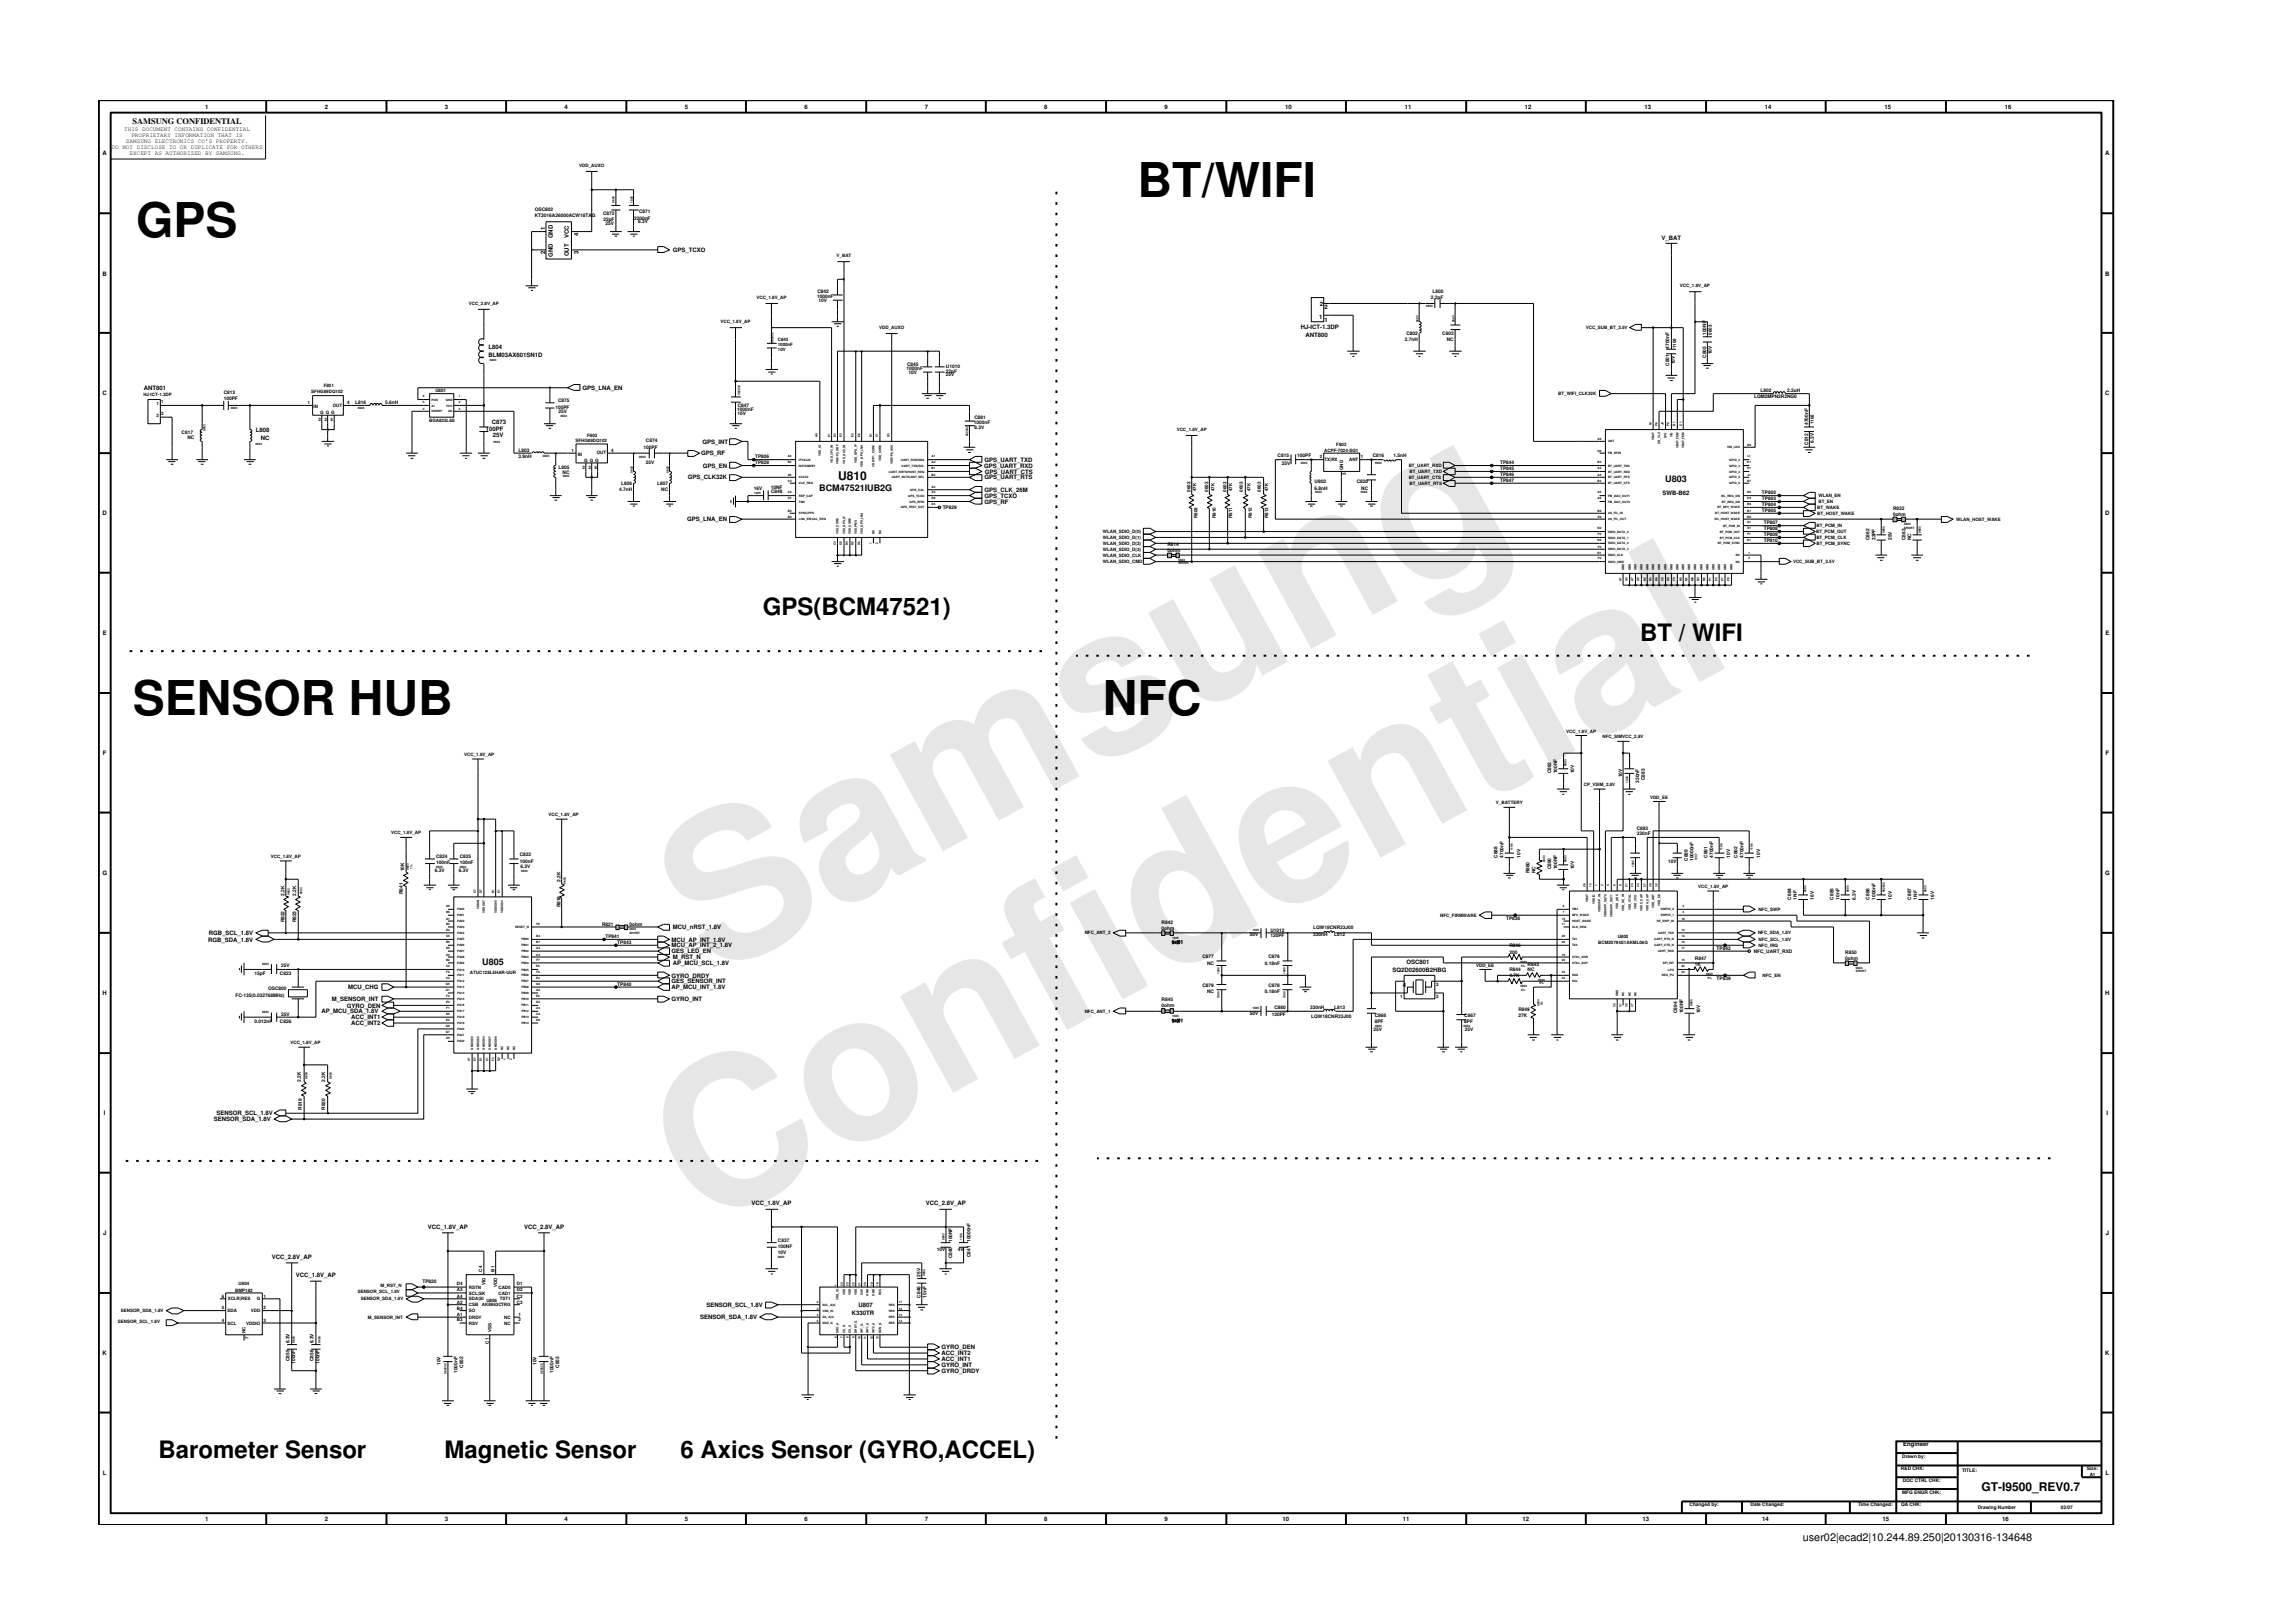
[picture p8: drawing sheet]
<svg xmlns="http://www.w3.org/2000/svg" width="297mm" height="210mm" viewBox="0 0 297 210" stroke-linecap="round" stroke-linejoin="round" font-family="sans-serif">
<defs><g id="words">
<g font-size="26.5" fill="#e6e6e6">
<text x="92.4" y="126.7" transform="rotate(-29 92.4 126.7)">Samsung</text>
<text x="91.1" y="159.4" transform="rotate(-29 91.1 159.4)">Confidential</text>
</g>
<g font-size="6.2">
<text x="147.3" y="25.5">BT/WIFI</text>
<text x="17.6" y="30.8">GPS</text>
<text x="17.2" y="92.6">SENSOR HUB</text>
<text x="142.9" y="92.6">NFC</text>
</g>
<g font-size="3.1">
<text x="98.8" y="79.7">GPS(BCM47521)</text>
<text x="212.5" y="83">BT / WIFI</text>
<text x="20.5" y="188.8">Barometer Sensor</text>
<text x="57.6" y="188.8">Magnetic Sensor</text>
<text x="88.2" y="188.8">6 Axics Sensor (GYRO,ACCEL)</text>
</g>
<g font-size="1.6">
<text x="108.6" y="62.2">U810</text>
<text x="256.7" y="193.1">GT-I9500_REV0.7</text>
</g>
<text font-size="1.4" x="233.5" y="199.7">user02|ecad2|10.244.89.250|20130316-134648</text>
<g font-size="1.2">
<text x="106.1" y="63.6">BCM47521IUB2G</text>
<text x="215.7" y="62.4">U803</text>
<text x="62.5" y="125">U805</text>
</g>
<text font-size="1.1" x="17.2" y="16.1">SAMSUNG CONFIDENTIAL</text>
<g font-size=".8">
<text x="16.1" y="17">THIS DOCUMENT CONTAINS CONFIDENTIAL</text>
<text x="17" y="17.8">PROPRIETARY INFORMATION THAT IS</text>
<text x="26.6" y="14.1">1</text>
<text x="42.1" y="14.1">2</text>
<text x="57.6" y="14.1">3</text>
<text x="73.1" y="14.1">4</text>
<text x="88.7" y="14.1">5</text>
<text x="104.2" y="14.1">6</text>
<text x="119.8" y="14.1">7</text>
<text x="135.3" y="14.1">8</text>
<text x="150.9" y="14.1">9</text>
<text x="166.5" y="14.1">10</text>
<text x="182" y="14.1">11</text>
<text x="197.5" y="14.1">12</text>
<text x="213" y="14.1">13</text>
<text x="228.6" y="14.1">14</text>
<text x="244.1" y="14.1">15</text>
<text x="259.7" y="14.1">16</text>
<text x="13.3" y="20.1">A</text>
<text x="14.5" y="19.3">DO NOT DISCLOSE TO OR DUPLICATE FOR OTHERS</text>
<text x="16.3" y="18.5">SAMSUNG ELECTRONICS CO’S PROPERTY.</text>
<text x="16.8" y="20.1">EXCEPT AS AUTHORIZED BY SAMSUNG.</text>
<text x="272.7" y="20.1">A</text>
<text x="70.6" y="29.8" transform="rotate(-90 70.6 29.8)">1</text>
<text x="13.3" y="35.7">B</text>
<text x="70.6" y="32.9" transform="rotate(-90 70.6 32.9)">2</text>
<text x="71.6" y="33.2" transform="rotate(-90 71.6 33.2)">GND</text>
<text x="71.6" y="30.9" transform="rotate(-90 71.6 30.9)">GND</text>
<text x="73.7" y="33.2" transform="rotate(-90 73.7 33.2)">OUT</text>
<text x="73.7" y="30.8" transform="rotate(-90 73.7 30.8)">VCC</text>
<text x="75" y="32.9" transform="rotate(-90 75 32.9)">3</text>
<text x="75" y="30.6" transform="rotate(-90 75 30.6)">4</text>
<text x="87.2" y="32.7">GPS_TCXO</text>
<text x="215.2" y="31">V_BAT</text>
<text x="272.7" y="35.7">B</text>
<text x="170.9" y="41.3">1</text>
<text x="171" y="39.7">2</text>
<text x="171.6" y="41.7">1</text>
<text x="171.6" y="40.1">2</text>
<text x="63.3" y="46.2">BLM03AX601SN1D</text>
<text x="63.3" y="45.3">L804</text>
<text x="168.5" y="42.6">HJ-ICT-1.3DP</text>
<text x="169.1" y="43.6">ANT800</text>
<text x="13.3" y="51.2">C</text>
<text x="18.6" y="50.5">ANT801</text>
<text x="75.5" y="50.5">GPS_LNA_EN</text>
<text x="272.7" y="51.2">C</text>
<text x="33.1" y="56">L808</text>
<text x="33.8" y="57">NC</text>
<text x="62.9" y="55.8">100PF</text>
<text x="63.7" y="54.9">C873</text>
<text x="63.8" y="56.6">25V</text>
<text x="90.8" y="59">GPS_RF</text>
<text x="91" y="57.5">GPS_INT</text>
<text x="127.5" y="59.8">GPS_UART_TXD</text>
<text x="89.1" y="62.1">GPS_CLK32K</text>
<text x="91" y="60.6">GPS_EN</text>
<text x="127.5" y="60.6">GPS_UART_RXD</text>
<text x="127.5" y="63.7">GPS_CLK_26M</text>
<text x="127.5" y="62.1">GPS_UART_RTS</text>
<text x="127.5" y="65.2">GPS_RF</text>
<text x="127.5" y="64.5">GPS_TCXO</text>
<text x="127.6" y="61.4">GPS_UART_CTS</text>
<text x="215.4" y="64.1">SWB-B62</text>
<text x="13.3" y="66.8">D</text>
<text x="89" y="67.5">GPS_LNA_EN</text>
<text x="272.7" y="66.8">D</text>
<text x="13.3" y="82.3">E</text>
<text x="272.7" y="82.3">E</text>
<text x="13.3" y="97.8">F</text>
<text x="272.8" y="97.8">F</text>
<text x="13.3" y="113.3">G</text>
<text x="272.7" y="113.3">G</text>
<text x="27" y="122">RGB_SDA_1.8V</text>
<text x="27.1" y="121.1">RGB_SCL_1.8V</text>
<text x="87" y="123.5">GES_LED_EN</text>
<text x="87" y="122">MCU_AP_INT_1.8V</text>
<text x="87" y="122.7">MCU_AP_INT_2_1.8V</text>
<text x="87.2" y="120.4">MCU_nRST_1.8V</text>
<text x="87.2" y="124.3">M_RST_N</text>
<text x="87.2" y="125">AP_MCU_SCL_1.8V</text>
<text x="180.4" y="125.9">SQ2D02600B2HBG</text>
<text x="182.2" y="124.9">OSC801</text>
<text x="13.3" y="128.9">H</text>
<text x="41.7" y="131.3">AP_MCU_SDA_1.8V</text>
<text x="43" y="129.7">M_SENSOR_INT</text>
<text x="44.9" y="130.5">GYRO_DEN</text>
<text x="45.1" y="128.2">MCU_CHG</text>
<text x="87" y="127.4">GES_SENSOR_INT</text>
<text x="87" y="129.7">GYRO_INT</text>
<text x="87" y="126.6">GYRO_DRDY</text>
<text x="87" y="128.2">AP_MCU_INT_1.8V</text>
<text x="181.7" y="127.8">4</text>
<text x="272.7" y="128.9">H</text>
<text x="45.5" y="132.1">ACC_INT1</text>
<text x="45.5" y="132.8">ACC_INT2</text>
<text x="13.5" y="144.4">I</text>
<text x="27.7" y="145.3">SENSOR_SDA_1.8V</text>
<text x="28" y="144.5">SENSOR_SCL_1.8V</text>
<text x="272.9" y="144.4">I</text>
<text x="13.4" y="160">J</text>
<text x="55.4" y="159.2">VCC_1.8V_AP</text>
<text x="67.9" y="159.2">VCC_2.8V_AP</text>
<text x="97.3" y="156.1">VCC_1.8V_AP</text>
<text x="120" y="156.1">VCC_2.8V_AP</text>
<text x="272.8" y="160">J</text>
<text x="35.2" y="163.1">VCC_2.8V_AP</text>
<text x="38.3" y="165.4">VCC_1.8V_AP</text>
<text x="90.7" y="170.9">SENSOR_SDA_1.8V</text>
<text x="91.5" y="169.3">SENSOR_SCL_1.8V</text>
<text x="110.3" y="170.4">K330TR</text>
<text x="111.2" y="169.3">U807</text>
<text x="13.3" y="175.5">K</text>
<text x="121.9" y="177.9">GYRO_DRDY</text>
<text x="121.9" y="177.1">GYRO_INT</text>
<text x="121.9" y="176.3">ACC_INT1</text>
<text x="121.9" y="175.6">ACC_INT2</text>
<text x="121.9" y="174.8">GYRO_DEN</text>
<text x="272.7" y="175.5">K</text>
<text x="13.3" y="191.1">L</text>
<text x="246.5" y="187.3">Engineer</text>
<text x="272.8" y="191.1">L</text>
<text x="26.6" y="197.1">1</text>
<text x="42.1" y="197.1">2</text>
<text x="57.6" y="197.1">3</text>
<text x="73.1" y="197.1">4</text>
<text x="88.7" y="197.1">5</text>
<text x="104.2" y="197.1">6</text>
<text x="119.8" y="197.1">7</text>
<text x="135.3" y="197.1">8</text>
<text x="150.9" y="197.1">9</text>
<text x="166.1" y="197.1">10</text>
<text x="181.7" y="197.1">11</text>
<text x="197.2" y="197.1">12</text>
<text x="212.8" y="197.1">13</text>
<text x="228.3" y="197.1">14</text>
<text x="243.9" y="197.1">15</text>
<text x="259.4" y="197.1">16</text>
</g>
<g font-size=".6">
<text x="75" y="21.7">VDD_AUXO</text>
<text x="69.3" y="28.1">KT2016A26000ACW18TAG</text>
<text x="69.3" y="27.4">OSC802</text>
<text x="78.1" y="27.9">C872</text>
<text x="78.2" y="28.6">22pF</text>
<text x="78.4" y="29.1">25V</text>
<text x="82.1" y="28.5">2200nF</text>
<text x="82.7" y="28.9">6.3V</text>
<text x="82.8" y="27.6">C871</text>
<text x="108.4" y="33.3">V_BAT</text>
<text x="60.7" y="39.5">VCC_2.8V_AP</text>
<text x="93.3" y="41.9">VCC_1.8V_AP</text>
<text x="98" y="38.8">VCC_1.8V_AP</text>
<text x="105.8" y="38.6">1000nF</text>
<text x="105.9" y="38">C842</text>
<text x="106" y="39.2">10V</text>
<text x="185.3" y="38.7">2.2pF</text>
<text x="185.6" y="38">L800</text>
<text x="217.6" y="37.2">VCC_1.8V_AP</text>
<text x="100.7" y="44.8">1000nF</text>
<text x="100.8" y="44.2">C843</text>
<text x="100.8" y="45.5">10V</text>
<text x="113.9" y="42.7">VDD_AUXO</text>
<text x="117.4" y="47.9">1000nF</text>
<text x="117.5" y="47.4">C845</text>
<text x="122.5" y="47.7">U1010</text>
<text x="182" y="44.1">2.7nH</text>
<text x="182.2" y="43.4">C802</text>
<text x="186.8" y="43.4">C803</text>
<text x="187.4" y="44.1">NC</text>
<text x="205.4" y="42.7">VCC_SUB_BT_3.5V</text>
<text x="216.2" y="47.4" transform="rotate(-90 216.2 47.4)">C801</text>
<text x="216.2" y="45.2" transform="rotate(-90 216.2 45.2)">4700nF</text>
<text x="217" y="47.2" transform="rotate(-90 217 47.2)">10V</text>
<text x="217.1" y="45.1" transform="rotate(-90 217.1 45.1)">1106</text>
<text x="221" y="46.3" transform="rotate(-90 221 46.3)">C805</text>
<text x="221" y="43.4" transform="rotate(-90 221 43.4)">100NF</text>
<text x="221.8" y="45.9" transform="rotate(-90 221.8 45.9)">10V</text>
<text x="221.8" y="43.4" transform="rotate(-90 221.8 43.4)">0603</text>
<text x="18.6" y="51.3">HJ-ICT-1.3DP</text>
<text x="20.3" y="52.5">1</text>
<text x="20.9" y="52.2">1</text>
<text x="20.9" y="53.7">2</text>
<text x="29" y="51">C813</text>
<text x="29" y="51.8">100PF</text>
<text x="39.8" y="52.4">1</text>
<text x="40.3" y="51">SFHG89DQ102</text>
<text x="40.6" y="52.9">IN</text>
<text x="41.5" y="53.6">G G G</text>
<text x="41.9" y="50.2">F801</text>
<text x="43.1" y="52.7">OUT</text>
<text x="45" y="52.4">4</text>
<text x="46" y="52.4">L816</text>
<text x="49.9" y="52.4">5.6nH</text>
<text x="56.4" y="50.8">U801</text>
<text x="71.9" y="52.9">100PF</text>
<text x="72.3" y="52.1">C875</text>
<text x="72.3" y="53.5">25V</text>
<text x="95.5" y="53.3">1000nF</text>
<text x="95.5" y="53.7">10V</text>
<text x="95.6" y="52.7">C847</text>
<text x="117.7" y="48.5">10V</text>
<text x="122.5" y="48.7">25V</text>
<text x="122.5" y="48.3">22pF</text>
<text x="201.9" y="51.2">BT_WIFI_CLK32K</text>
<text x="227.3" y="51.6">LQM2MPN2R2NG0</text>
<text x="228.1" y="50.7">L802</text>
<text x="231.5" y="50.7">2.2uH</text>
<text x="20.3" y="54">2</text>
<text x="23.5" y="56.3">C817</text>
<text x="24.3" y="56.9">NC</text>
<text x="41.3" y="54.6">2</text>
<text x="42" y="54.6">3</text>
<text x="42.8" y="54.6">5</text>
<text x="55.6" y="54.7">BGA825L6S</text>
<text x="67.2" y="58.5">L803</text>
<text x="67.2" y="59.3">3.9nH</text>
<text x="74" y="58.6">1</text>
<text x="74.5" y="57.2">SFHG89DQ102</text>
<text x="74.8" y="59">IN</text>
<text x="75.7" y="59.8">G G G</text>
<text x="76.1" y="56.6">F803</text>
<text x="77.3" y="58.9">OUT</text>
<text x="79.2" y="58.6">4</text>
<text x="83.4" y="58.1">100PF</text>
<text x="83.7" y="57.3">C874</text>
<text x="97.8" y="59.4">TP806</text>
<text x="126.2" y="54.9">1000nF</text>
<text x="126.2" y="54.3">C881</text>
<text x="126.3" y="55.5">6.3V</text>
<text x="152.4" y="55.9">VCC_1.8V_AP</text>
<text x="165.5" y="59.2">C815</text>
<text x="168" y="59.2">100PF</text>
<text x="171" y="59.4">2</text>
<text x="171.5" y="58.6">ACPF-7024-SG1</text>
<text x="171.6" y="59.8">TX|RX</text>
<text x="173.1" y="57.8">F802</text>
<text x="174.8" y="59.8">ANT</text>
<text x="176.3" y="59.4">1</text>
<text x="177.8" y="59.2">C816</text>
<text x="180.5" y="59.2">1.5nH</text>
<text x="234.2" y="57.6" transform="rotate(-90 234.2 57.6)">C812</text>
<text x="234.2" y="55.1" transform="rotate(-90 234.2 55.1)">4700nF</text>
<text x="235" y="57.3" transform="rotate(-90 235 57.3)">6.3V</text>
<text x="235" y="55" transform="rotate(-90 235 55)">1106</text>
<text x="72.4" y="60.8">L805</text>
<text x="72.9" y="61.4">NC</text>
<text x="75.5" y="60.7">2</text>
<text x="76.2" y="60.7">3</text>
<text x="77" y="60.7">5</text>
<text x="80.2" y="63.6">4.7nH</text>
<text x="80.5" y="62.9">L806</text>
<text x="83.7" y="60.1">25V</text>
<text x="85.1" y="62.9">L807</text>
<text x="85.7" y="63.6">NC</text>
<text x="97.6" y="63.4">16V</text>
<text x="97.8" y="60.1">TP828</text>
<text x="99.9" y="63.3">10NF</text>
<text x="99.9" y="63.9">C848</text>
<text x="122.1" y="66">TP829</text>
<text x="154.2" y="63.7" transform="rotate(-90 154.2 63.7)">0603</text>
<text x="155" y="63.7" transform="rotate(-90 155 63.7)">47K</text>
<text x="156.5" y="63.7" transform="rotate(-90 156.5 63.7)">0603</text>
<text x="157.3" y="63.7" transform="rotate(-90 157.3 63.7)">47K</text>
<text x="158.9" y="63.7" transform="rotate(-90 158.9 63.7)">0603</text>
<text x="159.6" y="63.7" transform="rotate(-90 159.6 63.7)">47K</text>
<text x="161" y="63.7" transform="rotate(-90 161 63.7)">0603</text>
<text x="162" y="63.7" transform="rotate(-90 162 63.7)">47K</text>
<text x="163.4" y="63.7" transform="rotate(-90 163.4 63.7)">0603</text>
<text x="164.3" y="63.7" transform="rotate(-90 164.3 63.7)">47K</text>
<text x="166.1" y="60.2">25V</text>
<text x="170.3" y="63.4">6.8nH</text>
<text x="170.3" y="62.6">U802</text>
<text x="174" y="60.9" transform="rotate(-90 174 60.9)">GND</text>
<text x="174.4" y="61.6" transform="rotate(-90 174.4 61.6)">3</text>
<text x="175.8" y="62.6">C820</text>
<text x="176.3" y="63.4">NC</text>
<text x="182.5" y="60.5">BT_UART_RXD</text>
<text x="182.5" y="62">BT_UART_CTS</text>
<text x="182.6" y="61.3">BT_UART_TXD</text>
<text x="182.6" y="62.8">BT_UART_RTS</text>
<text x="194.3" y="61.7">TP846</text>
<text x="194.3" y="60.1">TP844</text>
<text x="194.3" y="60.9">TP845</text>
<text x="194.3" y="62.5">TP847</text>
<text x="228.2" y="64">TP802</text>
<text x="228.2" y="64.8">TP803</text>
<text x="228.2" y="65.5">TP804</text>
<text x="235.4" y="65.9">BT_WAKE</text>
<text x="235.6" y="65.2">BT_EN</text>
<text x="235.6" y="64.4">WLAN_EN</text>
<text x="142.9" y="69.8">WLAN_SDIO_D(1)</text>
<text x="142.9" y="71.4">WLAN_SDIO_D(3)</text>
<text x="142.9" y="70.6">WLAN_SDIO_D(2)</text>
<text x="142.9" y="69.1">WLAN_SDIO_D(0)</text>
<text x="151.2" y="71.5">0ohm</text>
<text x="151.2" y="70.7">R814</text>
<text x="155.1" y="67.1" transform="rotate(-90 155.1 67.1)">R809</text>
<text x="157.5" y="67.1" transform="rotate(-90 157.5 67.1)">R810</text>
<text x="159.6" y="67.1" transform="rotate(-90 159.6 67.1)">R811</text>
<text x="162.2" y="67.1" transform="rotate(-90 162.2 67.1)">R812</text>
<text x="164.3" y="67.1" transform="rotate(-90 164.3 67.1)">R813</text>
<text x="228.2" y="66.4">TP805</text>
<text x="228.5" y="70.2">TP810</text>
<text x="228.5" y="68.7">TP808</text>
<text x="228.5" y="67.9">TP807</text>
<text x="228.5" y="69.4">TP809</text>
<text x="235.3" y="69.1">BT_PCM_OUT</text>
<text x="235.3" y="69.8">BT_PCM_CLK</text>
<text x="235.3" y="70.6">BT_PCM_SYNC</text>
<text x="235.3" y="68.3">BT_PCM_IN</text>
<text x="235.4" y="66.7">BT_HOST_WAKE</text>
<text x="242.2" y="70" transform="rotate(-90 242.2 70)">C862</text>
<text x="242.9" y="70" transform="rotate(-90 242.9 70)">33PF</text>
<text x="245.1" y="70" transform="rotate(-90 245.1 70)">25V</text>
<text x="245.2" y="66.1">R832</text>
<text x="245.2" y="66.8">0ohm</text>
<text x="246.8" y="70" transform="rotate(-90 246.8 70)">C863</text>
<text x="247.6" y="70" transform="rotate(-90 247.6 70)">NC</text>
<text x="253.4" y="67.5">WLAN_HOST_WAKE</text>
<text x="142.9" y="73">WLAN_SDIO_CMD</text>
<text x="142.9" y="72.1">WLAN_SDIO_CLK</text>
<text x="232.3" y="73">VCC_SUB_BT_3.5V</text>
<text x="202.9" y="94.9">VCC_1.8V_AP</text>
<text x="207.6" y="95.7">NFC_SIMVCC_2.8V</text>
<text x="60.1" y="97.9">VCC_1.8V_AP</text>
<text x="200.9" y="100.2" transform="rotate(-90 200.9 100.2)">C882</text>
<text x="201.7" y="100.2" transform="rotate(-90 201.7 100.2)">100NF</text>
<text x="203.9" y="100.2" transform="rotate(-90 203.9 100.2)">10V</text>
<text x="205.2" y="101.8">CP_VSIM_2.8V</text>
<text x="210.1" y="100.7" transform="rotate(-90 210.1 100.7)">10V</text>
<text x="212.3" y="101.4" transform="rotate(-90 212.3 101.4)">330nF</text>
<text x="213.1" y="101.1" transform="rotate(-90 213.1 101.1)">C883</text>
<text x="71.1" y="105.7">VCC_1.8V_AP</text>
<text x="193.8" y="104.2">V_BATTERY</text>
<text x="212" y="107.5">C893</text>
<text x="213.7" y="103.4">VDD_EE</text>
<text x="35.1" y="111.2">VCC_1.8V_AP</text>
<text x="50.7" y="108.1">VCC_1.8V_AP</text>
<text x="52.4" y="112.9" transform="rotate(-90 52.4 112.9)">10K</text>
<text x="56.3" y="113">6.3V</text>
<text x="56.5" y="112">100nF</text>
<text x="56.5" y="111.2">C824</text>
<text x="59.5" y="113">6.3V</text>
<text x="59.5" y="111.2">C825</text>
<text x="59.5" y="112">100nF</text>
<text x="67.3" y="110.9">C822</text>
<text x="67.3" y="111.8">100nF</text>
<text x="67.4" y="112.4">6.3V</text>
<text x="194" y="111.1" transform="rotate(-90 194 111.1)">C888</text>
<text x="194.8" y="111.1" transform="rotate(-90 194.8 111.1)">4700nF</text>
<text x="197" y="111.1" transform="rotate(-90 197 111.1)">10V</text>
<text x="198.1" y="113.1" transform="rotate(-90 198.1 113.1)">R860</text>
<text x="198.9" y="113.1" transform="rotate(-90 198.9 113.1)">NC</text>
<text x="200.9" y="112.6" transform="rotate(-90 200.9 112.6)">C890</text>
<text x="201.7" y="112.6" transform="rotate(-90 201.7 112.6)">100NF</text>
<text x="203.9" y="112.6" transform="rotate(-90 203.9 112.6)">10V</text>
<text x="212" y="108.2">330nF</text>
<text x="216.1" y="111.8">10V</text>
<text x="218.6" y="111.5" transform="rotate(-90 218.6 111.5)">C889</text>
<text x="219.4" y="111.5" transform="rotate(-90 219.4 111.5)">10000nF</text>
<text x="221.2" y="111.1" transform="rotate(-90 221.2 111.1)">C891</text>
<text x="221.9" y="111.1" transform="rotate(-90 221.9 111.1)">4700nF</text>
<text x="224.1" y="111.1" transform="rotate(-90 224.1 111.1)">10V</text>
<text x="225.1" y="111.1" transform="rotate(-90 225.1 111.1)">C892</text>
<text x="225.8" y="111.1" transform="rotate(-90 225.8 111.1)">4700nF</text>
<text x="228" y="111.1" transform="rotate(-90 228 111.1)">10V</text>
<text x="36.9" y="119.5" transform="rotate(-90 36.9 119.5)">R822</text>
<text x="36.9" y="116" transform="rotate(-90 36.9 116)">2.2K</text>
<text x="38.4" y="116" transform="rotate(-90 38.4 116)">2.2K</text>
<text x="38.4" y="119.5" transform="rotate(-90 38.4 119.5)">R823</text>
<text x="52.2" y="115.9" transform="rotate(-90 52.2 115.9)">R841</text>
<text x="72.6" y="117.5" transform="rotate(-90 72.6 117.5)">R818</text>
<text x="72.6" y="114.2" transform="rotate(-90 72.6 114.2)">2.2K</text>
<text x="78" y="119.9">R821</text>
<text x="81.6" y="119.9">0ohm</text>
<text x="150.5" y="119.7">R842</text>
<text x="186.6" y="118.8">NFC_FIRMWARE</text>
<text x="195.1" y="119.2">TP838</text>
<text x="220" y="115">VCC_1.8V_AP</text>
<text x="227.8" y="118">NFC_SWP</text>
<text x="232" y="116.5" transform="rotate(-90 232 116.5)">C884</text>
<text x="232.8" y="116.5" transform="rotate(-90 232.8 116.5)">1NF</text>
<text x="235" y="116.5" transform="rotate(-90 235 116.5)">16V</text>
<text x="237.5" y="116.5" transform="rotate(-90 237.5 116.5)">C885</text>
<text x="238.3" y="116.5" transform="rotate(-90 238.3 116.5)">10nF</text>
<text x="240.4" y="116.5" transform="rotate(-90 240.4 116.5)">6.3V</text>
<text x="242.2" y="116.5" transform="rotate(-90 242.2 116.5)">C886</text>
<text x="242.9" y="116.5" transform="rotate(-90 242.9 116.5)">1000nF</text>
<text x="245.1" y="116.5" transform="rotate(-90 245.1 116.5)">10V</text>
<text x="247.6" y="116.5" transform="rotate(-90 247.6 116.5)">C887</text>
<text x="248.4" y="116.5" transform="rotate(-90 248.4 116.5)">1NF</text>
<text x="250.6" y="116.5" transform="rotate(-90 250.6 116.5)">16V</text>
<text x="36.4" y="125.3">25V</text>
<text x="78.4" y="121.5">TP841</text>
<text x="80" y="122.3">TP843</text>
<text x="140.5" y="121.1">NFC_ANT_2</text>
<text x="150.5" y="120.4">0ohm</text>
<text x="155.8" y="124.1">C877</text>
<text x="156.4" y="125">NC</text>
<text x="161.9" y="121.3">50V</text>
<text x="163.8" y="125">0.18nF</text>
<text x="164.3" y="124.1">C876</text>
<text x="164.6" y="121.4">120PF</text>
<text x="164.6" y="120.7">U1012</text>
<text x="170.1" y="120.3">LQW18CNR33J00</text>
<text x="170.1" y="121.3">330nH</text>
<text x="172.8" y="121.3">L812</text>
<text x="191.2" y="125.2">VDD_EE</text>
<text x="195.5" y="125.8">R844</text>
<text x="195.5" y="122.7">R846</text>
<text x="195.5" y="123.6">200</text>
<text x="197.9" y="125.8">NC</text>
<text x="197.9" y="125.1">R843</text>
<text x="207" y="122.2">BCM20794S1AKML06G</text>
<text x="209.6" y="121.5">U800</text>
<text x="219.6" y="124.3">R847</text>
<text x="219.6" y="125.1">1K</text>
<text x="222.4" y="123">TP842</text>
<text x="227.2" y="123.4">NFC_UART_RXD</text>
<text x="227.7" y="121.1">NFC_SDA_1.8V</text>
<text x="227.8" y="122.7">NFC_IRQ</text>
<text x="227.8" y="121.9">NFC_SCL_1.8V</text>
<text x="239" y="124.3">0ohm</text>
<text x="239" y="123.6">R850</text>
<text x="30.5" y="129.1">FC-135(0.032768MHz)</text>
<text x="33" y="126.4">15pF</text>
<text x="34.7" y="128.3">OSC800</text>
<text x="36.3" y="126.4">C823</text>
<text x="36.4" y="131.6">25V</text>
<text x="60.9" y="126.1">ATUC128L5HAR-UUR</text>
<text x="80" y="127.7">TP840</text>
<text x="140.5" y="131.2">NFC_ANT_1</text>
<text x="150.5" y="130.5">0ohm</text>
<text x="150.5" y="129.7">R845</text>
<text x="155.8" y="127.9">C879</text>
<text x="156.4" y="128.6">NC</text>
<text x="161.9" y="131.5">50V</text>
<text x="163.8" y="128.6">0.18nF</text>
<text x="164.3" y="127.9">C878</text>
<text x="164.7" y="131.6">120PF</text>
<text x="165.1" y="130.8">C880</text>
<text x="169.7" y="130.7">330nH</text>
<text x="169.9" y="131.8">LQW18CNR33J00</text>
<text x="172.8" y="130.7">L813</text>
<text x="178.1" y="131.8">C868</text>
<text x="181.4" y="129.2">1</text>
<text x="186" y="129.2">2</text>
<text x="186" y="127.7">3</text>
<text x="189.7" y="131.8">C867</text>
<text x="195.5" y="126.6">4.7K</text>
<text x="196.7" y="131">R849</text>
<text x="196.7" y="131.8">27K</text>
<text x="217.3" y="131.3" transform="rotate(-90 217.3 131.3)">C894</text>
<text x="218" y="131.3" transform="rotate(-90 218 131.3)">100NF</text>
<text x="220.2" y="131.3" transform="rotate(-90 220.2 131.3)">10V</text>
<text x="222.4" y="126.9">TP839</text>
<text x="228.3" y="126.6">NFC_EN</text>
<text x="33" y="132.5">0.012nF</text>
<text x="36.3" y="132.5">C826</text>
<text x="37.6" y="135.3">VCC_1.8V_AP</text>
<text x="177.9" y="133.6">25V</text>
<text x="178.1" y="132.5">8PF</text>
<text x="189.7" y="132.5">8PF</text>
<text x="189.8" y="133.6">25V</text>
<text x="39" y="140.2" transform="rotate(-90 39 140.2)">2.2K</text>
<text x="39.1" y="143.8" transform="rotate(-90 39.1 143.8)">R819</text>
<text x="42.1" y="140.2" transform="rotate(-90 42.1 140.2)">2.2K</text>
<text x="42.1" y="143.8" transform="rotate(-90 42.1 143.8)">R820</text>
<text x="100.8" y="160.9">C837</text>
<text x="100.8" y="161.7">100NF</text>
<text x="123.3" y="160.9" transform="rotate(-90 123.3 160.9)">100NF</text>
<text x="125.7" y="160.9" transform="rotate(-90 125.7 160.9)">10000nF</text>
<text x="30.5" y="167.3">BMP182</text>
<text x="30.9" y="166.5">U804</text>
<text x="46.3" y="167.5">SENSOR_SCL_1.8V</text>
<text x="49.3" y="166.7">M_RST_N</text>
<text x="54.7" y="166.2">TP820</text>
<text x="59.2" y="167.3">A3</text>
<text x="59.2" y="166.5">D4</text>
<text x="60.7" y="167.7">SCL|SK</text>
<text x="60.7" y="166.9">RSTN</text>
<text x="62.5" y="164.7" transform="rotate(-90 62.5 164.7)">C4</text>
<text x="62.9" y="166.5" transform="rotate(-90 62.9 166.5)">VID</text>
<text x="64.1" y="164.7" transform="rotate(-90 64.1 164.7)">B1</text>
<text x="64.4" y="166.8" transform="rotate(-90 64.4 166.8)">VDD</text>
<text x="64.6" y="166.9">CAD0</text>
<text x="64.6" y="167.7">CAD1</text>
<text x="67" y="166.5">D1</text>
<text x="67" y="167.3">D2</text>
<text x="100.8" y="162.4">10V</text>
<text x="119.2" y="165.4" transform="rotate(-90 119.2 165.4)">25V</text>
<text x="121.4" y="162.1">10V</text>
<text x="123.3" y="163" transform="rotate(-90 123.3 163)">C840</text>
<text x="124.1" y="162.1">4V</text>
<text x="125.7" y="162.8" transform="rotate(-90 125.7 162.8)">C841</text>
<text x="15.3" y="171.4">SENSOR_SCL_1.8V</text>
<text x="15.7" y="170">SENSOR_SDA_1.8V</text>
<text x="28.7" y="171.2">4</text>
<text x="28.7" y="169.6">5</text>
<text x="28.7" y="168.1">6</text>
<text x="29.5" y="171.6">SCL</text>
<text x="29.5" y="170">SDA</text>
<text x="29.5" y="168.5">XCLR|RES</text>
<text x="31.8" y="172.7" transform="rotate(-90 31.8 172.7)">NC</text>
<text x="31.9" y="171.6">VDDIO</text>
<text x="32.2" y="173.4" transform="rotate(-90 32.2 173.4)">7</text>
<text x="32.5" y="170">VDD</text>
<text x="33.3" y="168.5">G</text>
<text x="34.1" y="168.1">1</text>
<text x="34.1" y="169.6">2</text>
<text x="34.1" y="171.2">3</text>
<text x="46.7" y="168.5">SENSOR_SDA_1.8V</text>
<text x="47.7" y="170.8">M_SENSOR_INT</text>
<text x="59.2" y="171.2">B3</text>
<text x="59.2" y="169.7">B4</text>
<text x="59.2" y="170.4">A1</text>
<text x="59.2" y="168.9">A2</text>
<text x="59.2" y="168.1">A4</text>
<text x="60.7" y="171.6">RSV</text>
<text x="60.7" y="170">SO</text>
<text x="60.7" y="170.8">DRDY</text>
<text x="60.7" y="169.2">CSB</text>
<text x="60.7" y="168.5">SDA|SI</text>
<text x="62.4" y="169.2">AK8963CTRG</text>
<text x="63" y="168.6">U806</text>
<text x="63.7" y="172.6" transform="rotate(-90 63.7 172.6)">VSS</text>
<text x="64.7" y="168.5">TST1</text>
<text x="65.3" y="170.8">NC</text>
<text x="65.3" y="171.6">NC</text>
<text x="67" y="168.1">C2</text>
<text x="67" y="168.9">C3</text>
<text x="67.2" y="170.4">1</text>
<text x="67.2" y="171.2">2</text>
<text x="119.2" y="168.1" transform="rotate(-90 119.2 168.1)">C846</text>
<text x="120" y="168.1" transform="rotate(-90 120 168.1)">10nF</text>
<text x="37.5" y="176.4" transform="rotate(-90 37.5 176.4)">C855</text>
<text x="37.5" y="174" transform="rotate(-90 37.5 174)">6.3V</text>
<text x="38.2" y="176.7" transform="rotate(-90 38.2 176.7)">100nF</text>
<text x="40.6" y="176.4" transform="rotate(-90 40.6 176.4)">C856</text>
<text x="40.6" y="174" transform="rotate(-90 40.6 174)">6.3V</text>
<text x="41.4" y="176.7" transform="rotate(-90 41.4 176.7)">100nF</text>
<text x="57" y="176.8" transform="rotate(-90 57 176.8)">10V</text>
<text x="59.2" y="177.9" transform="rotate(-90 59.2 177.9)">1000nF</text>
<text x="60" y="177.2" transform="rotate(-90 60 177.2)">C852</text>
<text x="63.3" y="174.1" transform="rotate(-90 63.3 174.1)">C1</text>
<text x="69.5" y="176.8" transform="rotate(-90 69.5 176.8)">10V</text>
<text x="71.7" y="177.9" transform="rotate(-90 71.7 177.9)">1000nF</text>
<text x="72.5" y="177.2" transform="rotate(-90 72.5 177.2)">C853</text>
<text x="246.2" y="190.4">R&amp;D CHK:</text>
<text x="246.4" y="188.9">Drawn by:</text>
<text x="254.2" y="190.7">TITLE:</text>
<text x="270.3" y="190.4">Size:</text>
<text x="270.7" y="191.2">A1</text>
<text x="218.9" y="195.1">Changed by:</text>
<text x="226.8" y="195.1">Date Changed:</text>
<text x="240.7" y="195.1">Time Changed:</text>
<text x="246.3" y="195.1">QA CHK:</text>
<text x="246.4" y="193.6">MFG ENGR CHK:</text>
<text x="246.5" y="192">DOC CTRL CHK:</text>
<text x="256.2" y="195.5">Drawing Number</text>
<text x="267" y="195.5">03/07</text>
</g>
<g font-size=".4">
<text x="79.6" y="26.3" transform="rotate(-90 79.6 26.3)">0603</text>
<text x="82" y="26.3" transform="rotate(-90 82 26.3)">1005</text>
<text x="183.8" y="41.8" transform="rotate(-90 183.8 41.8)">0603</text>
<text x="184.8" y="39.8">0603</text>
<text x="188.4" y="41.8" transform="rotate(-90 188.4 41.8)">0603</text>
<text x="63.4" y="46.8">0603</text>
<text x="100.2" y="44.4" transform="rotate(-90 100.2 44.4)">062032</text>
<text x="29.9" y="53">0603</text>
<text x="46.3" y="53">0603</text>
<text x="54.8" y="53.1">4</text>
<text x="54.8" y="52.2">5</text>
<text x="54.8" y="51.5">6</text>
<text x="55.9" y="53.4">GNDRF</text>
<text x="55.9" y="52.7">AI</text>
<text x="55.9" y="51.9">PON</text>
<text x="57.8" y="51.9">GND</text>
<text x="57.8" y="52.7">VCC</text>
<text x="58" y="53.4">AO</text>
<text x="59.4" y="51.5">1</text>
<text x="59.4" y="52.2">2</text>
<text x="59.4" y="53.1">3</text>
<text x="95.9" y="51.2" transform="rotate(-90 95.9 51.2)">062032</text>
<text x="26.6" y="55.8" transform="rotate(-90 26.6 55.8)">0603</text>
<text x="33.1" y="57.6">0603</text>
<text x="63.9" y="57.3">0603</text>
<text x="70.3" y="59.2">0603</text>
<text x="72.6" y="54">0603</text>
<text x="82.8" y="59.3">0603</text>
<text x="102.1" y="59.3">A3</text>
<text x="103.5" y="59.7">IFVALID</text>
<text x="105.9" y="56.7" transform="rotate(-90 105.9 56.7)">A4</text>
<text x="106.3" y="59" transform="rotate(-90 106.3 59)">VDD_IO</text>
<text x="107.5" y="56.7" transform="rotate(-90 107.5 56.7)">E1</text>
<text x="107.9" y="59.9" transform="rotate(-90 107.9 59.9)">VDD_3P3_IN</text>
<text x="108.3" y="56.7" transform="rotate(-90 108.3 56.7)">E2</text>
<text x="109.1" y="56.7" transform="rotate(-90 109.1 56.7)">E3</text>
<text x="110.6" y="56.7" transform="rotate(-90 110.6 56.7)">E5</text>
<text x="111.4" y="56.7" transform="rotate(-90 111.4 56.7)">E6</text>
<text x="112.9" y="56.7" transform="rotate(-90 112.9 56.7)">D1</text>
<text x="113.7" y="56.7" transform="rotate(-90 113.7 56.7)">C1</text>
<text x="114.1" y="59.8" transform="rotate(-90 114.1 59.8)">VDD_CORE</text>
<text x="115.2" y="56.7" transform="rotate(-90 115.2 56.7)">D3</text>
<text x="116.7" y="59.7">UART_RXD|SDA</text>
<text x="120.7" y="59.3">A1</text>
<text x="125.4" y="56.5" transform="rotate(-90 125.4 56.5)">062032</text>
<text x="206.9" y="58.5">G9</text>
<text x="207" y="57">A8</text>
<text x="208.3" y="58.8">FM_RFIN</text>
<text x="208.3" y="57.3">ANT</text>
<text x="214" y="55.1" transform="rotate(-90 214 55.1)">L9</text>
<text x="214.3" y="57" transform="rotate(-90 214.3 57)">VBAT</text>
<text x="214.7" y="55.1" transform="rotate(-90 214.7 55.1)">P8</text>
<text x="215.1" y="57.5" transform="rotate(-90 215.1 57.5)">SR_VLX</text>
<text x="215.5" y="55.1" transform="rotate(-90 215.5 55.1)">J9</text>
<text x="215.9" y="56.8" transform="rotate(-90 215.9 56.8)">LPO</text>
<text x="216.2" y="55.1" transform="rotate(-90 216.2 55.1)">P6</text>
<text x="216.7" y="56.7" transform="rotate(-90 216.7 56.7)">VIO</text>
<text x="217" y="55.1" transform="rotate(-90 217 55.1)">B1</text>
<text x="217.4" y="58.1" transform="rotate(-90 217.4 58.1)">VBAT_FEM</text>
<text x="217.8" y="55.1" transform="rotate(-90 217.8 55.1)">C1</text>
<text x="218.2" y="58.1" transform="rotate(-90 218.2 58.1)">VBAT_FEM</text>
<text x="223.7" y="58.1">VIN_LDO</text>
<text x="224" y="59.7">GPIO_2</text>
<text x="226.3" y="57.7">N9</text>
<text x="226.4" y="59.3">L1</text>
<text x="72.9" y="61.8">0603</text>
<text x="82" y="61.2" transform="rotate(-90 82 61.2)">0603</text>
<text x="86.6" y="61.2" transform="rotate(-90 86.6 61.2)">0603</text>
<text x="97.7" y="64">1005</text>
<text x="102.1" y="60">B3</text>
<text x="102.1" y="61.6">A6</text>
<text x="102.1" y="64.7">C5</text>
<text x="102.1" y="63.9">C2</text>
<text x="102.1" y="62.4">C3</text>
<text x="103.5" y="60.5">NSTANDBY</text>
<text x="103.5" y="62">CLK32</text>
<text x="103.5" y="65.1">TM0</text>
<text x="103.5" y="64.3">REF_CAP</text>
<text x="103.5" y="62.7">CLK_REQ</text>
<text x="108.6" y="60.1" transform="rotate(-90 108.6 60.1)">VDD1P2_GRF</text>
<text x="109.5" y="60.1" transform="rotate(-90 109.5 60.1)">VDD_AUX_IN</text>
<text x="111" y="60" transform="rotate(-90 111 60)">VDD_GPS_IF</text>
<text x="111.8" y="60.5" transform="rotate(-90 111.8 60.5)">VDD_GPS_LNA</text>
<text x="113.3" y="60.5" transform="rotate(-90 113.3 60.5)">VDD1P1_CORE</text>
<text x="115.1" y="61.2">UART_NRTS|HOST_REQ</text>
<text x="115.5" y="62">UART_NCTS|ANT_SEL</text>
<text x="115.7" y="60.1" transform="rotate(-90 115.7 60.1)">VDD1P8_AUX</text>
<text x="116.7" y="65.9">GPS_TEST_OUT</text>
<text x="116.8" y="60.5">UART_TXD|SCL</text>
<text x="117.6" y="64.3">GPS_TCXO</text>
<text x="117.8" y="65.1">GPS_RFIN</text>
<text x="117.9" y="63.6">GPS_CAL</text>
<text x="120.7" y="65.4">D4</text>
<text x="120.7" y="61.6">B2</text>
<text x="120.7" y="63.2">A5</text>
<text x="120.7" y="60.8">B1</text>
<text x="120.7" y="64.7">D6</text>
<text x="120.7" y="60">A2</text>
<text x="120.7" y="63.9">E4</text>
<text x="168.5" y="60.1">0603</text>
<text x="170.4" y="63.9">0603</text>
<text x="176.3" y="63.9">0603</text>
<text x="178.1" y="60.1">0603</text>
<text x="207" y="60">B3</text>
<text x="207" y="62.4">B4</text>
<text x="207" y="61.6">A2</text>
<text x="207" y="60.8">A3</text>
<text x="207" y="63.9">A5</text>
<text x="207" y="64.7">A6</text>
<text x="208.3" y="60.5">BT_UART_TXD</text>
<text x="208.3" y="62.7">BT_UART_CTS</text>
<text x="208.3" y="62">BT_UART_RTS</text>
<text x="208.3" y="61.2">BT_UART_RXD</text>
<text x="208.3" y="64.3">FM_DAC_OUT1</text>
<text x="208.3" y="65.1">FM_DAC_OUT2</text>
<text x="222.5" y="65.9">BT_DEV_WAKE</text>
<text x="223" y="64.3">WL_REG_ON</text>
<text x="223" y="65.1">BT_REG_ON</text>
<text x="224" y="62">GPIO_5</text>
<text x="224" y="61.2">GPIO_4</text>
<text x="224" y="62.7">GPIO_6</text>
<text x="224" y="60.5">GPIO_3</text>
<text x="226.3" y="64.7">K9</text>
<text x="226.3" y="60.8">H1</text>
<text x="226.3" y="63.9">N5</text>
<text x="226.3" y="62.4">N7</text>
<text x="226.3" y="60">K1</text>
<text x="226.3" y="65.4">B6</text>
<text x="226.4" y="61.6">J1</text>
<text x="102.1" y="66.3">B5</text>
<text x="102.1" y="67.1">B6</text>
<text x="103.5" y="66.6">SYNC|PPS</text>
<text x="103.5" y="67.4">LNA_EN|CAL_REQ</text>
<text x="108.3" y="70.6" transform="rotate(-90 108.3 70.6)">C4</text>
<text x="108.6" y="69.2" transform="rotate(-90 108.6 69.2)">VSS_CORE</text>
<text x="109.1" y="70.6" transform="rotate(-90 109.1 70.6)">C6</text>
<text x="109.5" y="69.2" transform="rotate(-90 109.5 69.2)">VSS_GPS_IF</text>
<text x="109.8" y="70.6" transform="rotate(-90 109.8 70.6)">B4</text>
<text x="110.2" y="69.2" transform="rotate(-90 110.2 69.2)">VSS_CORE</text>
<text x="110.6" y="70.6" transform="rotate(-90 110.6 70.6)">D2</text>
<text x="111" y="69.2" transform="rotate(-90 111 69.2)">VSS_PMU</text>
<text x="111.4" y="70.6" transform="rotate(-90 111.4 70.6)">D5</text>
<text x="111.8" y="69.2" transform="rotate(-90 111.8 69.2)">VSS_GPS_LNA</text>
<text x="112.9" y="70.5" transform="rotate(-90 112.9 70.5)">1</text>
<text x="113.3" y="69.2" transform="rotate(-90 113.3 69.2)">NC</text>
<text x="113.7" y="70.5" transform="rotate(-90 113.7 70.5)">2</text>
<text x="114.1" y="69.2" transform="rotate(-90 114.1 69.2)">NC</text>
<text x="207" y="66.3">B9</text>
<text x="207" y="71.7">N1</text>
<text x="207" y="68.6">N2</text>
<text x="207" y="70.1">N3</text>
<text x="207" y="67.1">E9</text>
<text x="207" y="69.3">P3</text>
<text x="207" y="71">P4</text>
<text x="208.3" y="67.4">2G_FIL_OUT</text>
<text x="208.3" y="69.8">SDIO_DATA_1</text>
<text x="208.3" y="71.3">SDIO_DATA_3</text>
<text x="208.3" y="66.6">2G_FIL_IN</text>
<text x="208.3" y="69">SDIO_DATA_0</text>
<text x="208.3" y="70.5">SDIO_DATA_2</text>
<text x="222.1" y="67.4">WL_HOST_WAKE</text>
<text x="222.2" y="66.6">BT_HOST_WAKE</text>
<text x="222.5" y="70.5">BT_PCM_SYNC</text>
<text x="222.8" y="69">BT_PCM_OUT</text>
<text x="222.8" y="69.8">BT_PCM_CLK</text>
<text x="223.2" y="68.2">BT_PCM_IN</text>
<text x="226.3" y="67.8">G1</text>
<text x="226.3" y="67.1">N6</text>
<text x="226.3" y="70.1">D1</text>
<text x="226.3" y="66.3">B7</text>
<text x="226.4" y="68.6">E1</text>
<text x="226.4" y="69.3">F1</text>
<text x="226.5" y="71.7">1</text>
<text x="244.2" y="69" transform="rotate(-90 244.2 69)">0603</text>
<text x="246.7" y="68.5">SHORT</text>
<text x="246.7" y="68">0603</text>
<text x="248.8" y="69" transform="rotate(-90 248.8 69)">0603</text>
<text x="152.7" y="72.7">0603</text>
<text x="152.7" y="73.1">SHORT</text>
<text x="207" y="72.5">P2</text>
<text x="208.3" y="72.9">SDIO_CMD</text>
<text x="208.3" y="72.1">SDIO_CLK</text>
<text x="210.1" y="75.3" transform="rotate(-90 210.1 75.3)">A1</text>
<text x="210.4" y="73.9" transform="rotate(-90 210.4 73.9)">GND</text>
<text x="210.8" y="75.3" transform="rotate(-90 210.8 75.3)">A4</text>
<text x="211.2" y="73.9" transform="rotate(-90 211.2 73.9)">GND</text>
<text x="211.6" y="75.3" transform="rotate(-90 211.6 75.3)">A7</text>
<text x="212" y="73.9" transform="rotate(-90 212 73.9)">GND</text>
<text x="212.3" y="75.3" transform="rotate(-90 212.3 75.3)">A9</text>
<text x="212.8" y="73.9" transform="rotate(-90 212.8 73.9)">GND</text>
<text x="213.2" y="75.3" transform="rotate(-90 213.2 75.3)">B2</text>
<text x="213.5" y="73.9" transform="rotate(-90 213.5 73.9)">GND</text>
<text x="214" y="75.3" transform="rotate(-90 214 75.3)">B5</text>
<text x="214.3" y="73.9" transform="rotate(-90 214.3 73.9)">GND</text>
<text x="214.7" y="75.3" transform="rotate(-90 214.7 75.3)">B8</text>
<text x="215.1" y="73.9" transform="rotate(-90 215.1 73.9)">GND</text>
<text x="215.5" y="75.3" transform="rotate(-90 215.5 75.3)">C9</text>
<text x="215.9" y="73.9" transform="rotate(-90 215.9 73.9)">GND</text>
<text x="216.2" y="75.3" transform="rotate(-90 216.2 75.3)">D9</text>
<text x="216.7" y="73.9" transform="rotate(-90 216.7 73.9)">GND</text>
<text x="217" y="75.3" transform="rotate(-90 217 75.3)">F9</text>
<text x="217.4" y="73.9" transform="rotate(-90 217.4 73.9)">GND</text>
<text x="217.8" y="75.3" transform="rotate(-90 217.8 75.3)">H9</text>
<text x="218.2" y="73.9" transform="rotate(-90 218.2 73.9)">GND</text>
<text x="218.6" y="75.3" transform="rotate(-90 218.6 75.3)">M1</text>
<text x="218.9" y="73.9" transform="rotate(-90 218.9 73.9)">GND</text>
<text x="219.4" y="75.3" transform="rotate(-90 219.4 75.3)">M9</text>
<text x="219.7" y="73.9" transform="rotate(-90 219.7 73.9)">GND</text>
<text x="220.1" y="75.3" transform="rotate(-90 220.1 75.3)">N4</text>
<text x="220.6" y="73.9" transform="rotate(-90 220.6 73.9)">GND</text>
<text x="220.9" y="75.3" transform="rotate(-90 220.9 75.3)">N8</text>
<text x="221.3" y="73.9" transform="rotate(-90 221.3 73.9)">GND</text>
<text x="221.7" y="75.3" transform="rotate(-90 221.7 75.3)">P1</text>
<text x="222.1" y="73.9" transform="rotate(-90 222.1 73.9)">GND</text>
<text x="222.5" y="75.3" transform="rotate(-90 222.5 75.3)">P5</text>
<text x="222.8" y="73.9" transform="rotate(-90 222.8 73.9)">GND</text>
<text x="223.3" y="75.3" transform="rotate(-90 223.3 75.3)">P7</text>
<text x="223.6" y="73.9" transform="rotate(-90 223.6 73.9)">GND</text>
<text x="224" y="75.3" transform="rotate(-90 224 75.3)">P9</text>
<text x="224.5" y="73.9" transform="rotate(-90 224.5 73.9)">GND</text>
<text x="224.9" y="72.1">NC</text>
<text x="224.9" y="72.9">NC</text>
<text x="226.5" y="72.5">2</text>
<text x="202.9" y="99.3" transform="rotate(-90 202.9 99.3)">0603</text>
<text x="210.9" y="101.4" transform="rotate(-90 210.9 101.4)">1005</text>
<text x="52.9" y="112.7" transform="rotate(-90 52.9 112.7)">0603</text>
<text x="53.5" y="112.6" transform="rotate(-90 53.5 112.6)">1%</text>
<text x="56.5" y="112.4">0603</text>
<text x="59.5" y="112.4">0603</text>
<text x="67.5" y="113">0603</text>
<text x="196" y="110.2" transform="rotate(-90 196 110.2)">1106</text>
<text x="200.2" y="111.7" transform="rotate(-90 200.2 111.7)">0603</text>
<text x="202.9" y="111.7" transform="rotate(-90 202.9 111.7)">0603</text>
<text x="211.7" y="112.3" transform="rotate(-90 211.7 112.3)">1005</text>
<text x="219.9" y="111.4" transform="rotate(-90 219.9 111.4)">1207</text>
<text x="223.2" y="110.2" transform="rotate(-90 223.2 110.2)">1106</text>
<text x="227" y="110.2" transform="rotate(-90 227 110.2)">1106</text>
<text x="37.6" y="116" transform="rotate(-90 37.6 116)">0603</text>
<text x="39.1" y="115.9" transform="rotate(-90 39.1 115.9)">0603</text>
<text x="57.8" y="119.9">B3</text>
<text x="57.8" y="118.3">B6</text>
<text x="57.8" y="117.5">A6</text>
<text x="57.8" y="119.1">A7</text>
<text x="59.2" y="118.7">PA01</text>
<text x="59.2" y="117.9">PA00</text>
<text x="59.2" y="119.5">PA02</text>
<text x="61.6" y="115.7" transform="rotate(-90 61.6 115.7)">C7</text>
<text x="62.1" y="117.8" transform="rotate(-90 62.1 117.8)">VDDIN</text>
<text x="62.4" y="115.7" transform="rotate(-90 62.4 115.7)">D7</text>
<text x="62.8" y="118.3" transform="rotate(-90 62.8 118.3)">VDDOUT</text>
<text x="64" y="115.7" transform="rotate(-90 64 115.7)">B1</text>
<text x="64.3" y="118.3" transform="rotate(-90 64.3 118.3)">VDDIO00</text>
<text x="64.8" y="115.7" transform="rotate(-90 64.8 115.7)">E1</text>
<text x="65.2" y="118.3" transform="rotate(-90 65.2 118.3)">VDDIO04</text>
<text x="69.5" y="119.9">F6</text>
<text x="73.3" y="114.5" transform="rotate(-90 73.3 114.5)">0603</text>
<text x="202.3" y="119.1">10</text>
<text x="202.3" y="119.9">11</text>
<text x="202.4" y="118.3">7</text>
<text x="202.4" y="117.5">8</text>
<text x="203.7" y="119.5">HOST_WAKE</text>
<text x="203.7" y="118.7">NFC_WAKE</text>
<text x="203.7" y="117.9">TM2</text>
<text x="205.4" y="114.9" transform="rotate(-90 205.4 114.9)">26</text>
<text x="205.7" y="116.9" transform="rotate(-90 205.7 116.9)">VBAT</text>
<text x="206.2" y="114.9" transform="rotate(-90 206.2 114.9)">13</text>
<text x="206.6" y="117.1" transform="rotate(-90 206.6 117.1)">VDDIO</text>
<text x="206.9" y="114.8" transform="rotate(-90 206.9 114.8)">1</text>
<text x="207.3" y="118.2" transform="rotate(-90 207.3 118.2)">VDDSWP_IN</text>
<text x="207.7" y="114.8" transform="rotate(-90 207.7 114.8)">2</text>
<text x="208.1" y="118.8" transform="rotate(-90 208.1 118.8)">VDDSWP_OUT0</text>
<text x="208.4" y="114.8" transform="rotate(-90 208.4 114.8)">5</text>
<text x="208.9" y="118.8" transform="rotate(-90 208.9 118.8)">VDDSWP_OUT1</text>
<text x="209.3" y="114.8" transform="rotate(-90 209.3 114.8)">6</text>
<text x="209.6" y="117.7" transform="rotate(-90 209.6 117.7)">VDD_ADC</text>
<text x="210.1" y="114.8" transform="rotate(-90 210.1 114.8)">9</text>
<text x="210.4" y="118" transform="rotate(-90 210.4 118)">VDD_SE_IN</text>
<text x="210.8" y="114.9" transform="rotate(-90 210.8 114.9)">21</text>
<text x="211.2" y="117.9" transform="rotate(-90 211.2 117.9)">VDD_XTAL</text>
<text x="211.6" y="114.9" transform="rotate(-90 211.6 114.9)">23</text>
<text x="212" y="117.7" transform="rotate(-90 212 117.7)">VDD_VCO</text>
<text x="212.3" y="114.9" transform="rotate(-90 212.3 114.9)">24</text>
<text x="212.8" y="118" transform="rotate(-90 212.8 118)">VDDC_CAP</text>
<text x="213.2" y="114.9" transform="rotate(-90 213.2 114.9)">27</text>
<text x="213.5" y="118" transform="rotate(-90 213.5 118)">VDDA_CAP</text>
<text x="214" y="114.9" transform="rotate(-90 214 114.9)">30</text>
<text x="214.3" y="117.7" transform="rotate(-90 214.3 117.7)">VDD_ANT</text>
<text x="214.6" y="119.5">SE_SWP_IN</text>
<text x="214.7" y="114.9" transform="rotate(-90 214.7 114.9)">32</text>
<text x="215.1" y="117.4" transform="rotate(-90 215.1 117.4)">VDD_EE</text>
<text x="215.1" y="118.7">SWPIO_1</text>
<text x="215.1" y="117.9">SWPIO_0</text>
<text x="217.8" y="119.1">18</text>
<text x="217.9" y="118.3">4</text>
<text x="217.9" y="117.5">3</text>
<text x="234" y="115.6" transform="rotate(-90 234 115.6)">0603</text>
<text x="239.5" y="115.6" transform="rotate(-90 239.5 115.6)">0603</text>
<text x="244.2" y="115.6" transform="rotate(-90 244.2 115.6)">062032</text>
<text x="249.6" y="115.6" transform="rotate(-90 249.6 115.6)">0603</text>
<text x="34" y="125">0603</text>
<text x="57.8" y="121.4">C5</text>
<text x="57.8" y="122.9">D5</text>
<text x="57.8" y="120.6">D4</text>
<text x="57.8" y="122.2">B5</text>
<text x="57.8" y="125.3">C2</text>
<text x="57.8" y="123.8">A2</text>
<text x="57.8" y="124.5">B2</text>
<text x="59.2" y="121.8">PA05</text>
<text x="59.2" y="121">PA04</text>
<text x="59.2" y="123.4">PA07</text>
<text x="59.2" y="124.9">PA09</text>
<text x="59.2" y="120.2">PA03</text>
<text x="59.2" y="122.6">PA06</text>
<text x="59.2" y="125.7">PA10</text>
<text x="59.2" y="124.1">PA08</text>
<text x="66.7" y="120.2">RESET_N</text>
<text x="67.6" y="124.9">PB04</text>
<text x="67.6" y="125.7">PB05</text>
<text x="67.6" y="124.1">PB03</text>
<text x="67.6" y="121.8">PB00</text>
<text x="67.6" y="122.6">PB01</text>
<text x="67.6" y="123.4">PB02</text>
<text x="69.5" y="123.8">C4</text>
<text x="69.5" y="121.4">B4</text>
<text x="69.5" y="122.2">B7</text>
<text x="69.5" y="122.9">A4</text>
<text x="69.5" y="125.3">E6</text>
<text x="69.5" y="124.5">F7</text>
<text x="81.6" y="121">SHORT</text>
<text x="81.6" y="120.5">0603</text>
<text x="151.8" y="121.7">1005</text>
<text x="162.2" y="120.6">1005</text>
<text x="197" y="124.7">0603</text>
<text x="197" y="125.3">5%</text>
<text x="202.3" y="122.2">28</text>
<text x="202.3" y="121.4">29</text>
<text x="202.3" y="124.5">20</text>
<text x="202.3" y="123.8">19</text>
<text x="203.7" y="122.6">TX2</text>
<text x="203.7" y="121.8">TX1</text>
<text x="203.7" y="124.9">XTAL_XOP</text>
<text x="203.7" y="120.2">CLK_REQ</text>
<text x="203.7" y="124.1">XTAL_XON</text>
<text x="214.3" y="121.8">UART_RTS_N</text>
<text x="214.3" y="122.6">UART_CTS_N</text>
<text x="214.7" y="123.4">UART_RXD</text>
<text x="214.8" y="121">UART_TXD</text>
<text x="215.4" y="124.9">SPI_INT</text>
<text x="216.1" y="125.7">LPO</text>
<text x="217.8" y="125.3">22</text>
<text x="217.8" y="121.4">14</text>
<text x="217.8" y="124.5">15</text>
<text x="217.8" y="122.2">16</text>
<text x="217.8" y="120.7">12</text>
<text x="217.8" y="122.9">17</text>
<text x="240.4" y="125.5">0603</text>
<text x="240.4" y="126">SHORT</text>
<text x="34" y="131.3">0603</text>
<text x="57.8" y="128.4">G1</text>
<text x="57.8" y="127.6">G5</text>
<text x="57.8" y="131.5">D3</text>
<text x="57.8" y="126.8">C3</text>
<text x="57.8" y="130">E3</text>
<text x="57.8" y="126.1">F5</text>
<text x="57.8" y="130.7">F1</text>
<text x="57.8" y="129.2">F2</text>
<text x="59.2" y="128.8">PA14</text>
<text x="59.2" y="130.4">PA16</text>
<text x="59.2" y="127.3">PA12</text>
<text x="59.2" y="128">PA13</text>
<text x="59.2" y="131.1">PA17</text>
<text x="59.2" y="129.5">PA15</text>
<text x="59.2" y="126.5">PA11</text>
<text x="59.2" y="131.9">PA18</text>
<text x="67.6" y="128">PB08</text>
<text x="67.6" y="128.8">PB09</text>
<text x="67.6" y="129.5">PB10</text>
<text x="67.6" y="127.3">PB07</text>
<text x="67.6" y="126.5">PB06</text>
<text x="67.6" y="131.9">PB13</text>
<text x="67.6" y="130.4">PB11</text>
<text x="67.6" y="131.1">PB12</text>
<text x="69.4" y="127.6">G3</text>
<text x="69.4" y="128.4">G4</text>
<text x="69.5" y="131.5">C6</text>
<text x="69.5" y="130">D2</text>
<text x="69.5" y="130.7">A3</text>
<text x="69.5" y="126.8">E4</text>
<text x="69.5" y="129.2">E5</text>
<text x="69.5" y="126.1">F4</text>
<text x="151.8" y="131.8">1005</text>
<text x="158" y="129.3" transform="rotate(-90 158 129.3)">1005</text>
<text x="158" y="126.2" transform="rotate(-90 158 126.2)">1005</text>
<text x="162.2" y="130.7">1005</text>
<text x="166.5" y="129.3" transform="rotate(-90 166.5 129.3)">1005</text>
<text x="166.5" y="126.2" transform="rotate(-90 166.5 126.2)">1005</text>
<text x="197" y="127.9">0603</text>
<text x="197" y="128.4">5%</text>
<text x="199.2" y="127.1">0603</text>
<text x="199.4" y="130.3" transform="rotate(-90 199.4 130.3)">0603</text>
<text x="199.4" y="127.5">5%</text>
<text x="199.8" y="130.2" transform="rotate(-90 199.8 130.2)">5%</text>
<text x="202.3" y="126.1">33</text>
<text x="202.3" y="126.8">34</text>
<text x="203.7" y="126.5">SDA</text>
<text x="203.7" y="127.3">SCL</text>
<text x="209.3" y="130.5" transform="rotate(-90 209.3 130.5)">35</text>
<text x="209.6" y="129.1" transform="rotate(-90 209.6 129.1)">GND</text>
<text x="210.1" y="130.5" transform="rotate(-90 210.1 130.5)">31</text>
<text x="210.4" y="129.1" transform="rotate(-90 210.4 129.1)">NC</text>
<text x="210.8" y="130.5" transform="rotate(-90 210.8 130.5)">36</text>
<text x="211.2" y="129.1" transform="rotate(-90 211.2 129.1)">NC</text>
<text x="211.6" y="130.5" transform="rotate(-90 211.6 130.5)">37</text>
<text x="212" y="129.1" transform="rotate(-90 212 129.1)">NC</text>
<text x="215.3" y="126.5">REG_PU</text>
<text x="217.8" y="126.1">25</text>
<text x="219.3" y="130.3" transform="rotate(-90 219.3 130.3)">0603</text>
<text x="221" y="126.4">0603</text>
<text x="221.2" y="126.8">5%</text>
<text x="57.8" y="133.1">G6</text>
<text x="57.8" y="133.9">G7</text>
<text x="57.8" y="134.6">A5</text>
<text x="57.8" y="132.2">E2</text>
<text x="59.2" y="134.2">PA21</text>
<text x="59.2" y="132.7">PA19</text>
<text x="59.2" y="133.4">PA20</text>
<text x="59.2" y="135">PA22</text>
<text x="60.9" y="137.4" transform="rotate(-90 60.9 137.4)">A1</text>
<text x="61.3" y="136" transform="rotate(-90 61.3 136)">GNDIO00</text>
<text x="61.6" y="137.4" transform="rotate(-90 61.6 137.4)">E7</text>
<text x="62.1" y="136" transform="rotate(-90 62.1 136)">GNDIO02</text>
<text x="62.4" y="137.4" transform="rotate(-90 62.4 137.4)">D1</text>
<text x="62.8" y="136" transform="rotate(-90 62.8 136)">GNDIO04</text>
<text x="63.2" y="137.4" transform="rotate(-90 63.2 137.4)">C1</text>
<text x="63.6" y="136" transform="rotate(-90 63.6 136)">GNDIO07</text>
<text x="64" y="137.4" transform="rotate(-90 64 137.4)">F3</text>
<text x="64.3" y="136" transform="rotate(-90 64.3 136)">GNDIO08</text>
<text x="64.8" y="137.4" transform="rotate(-90 64.8 137.4)">G2</text>
<text x="65.2" y="136" transform="rotate(-90 65.2 136)">NC</text>
<text x="65.5" y="137.3" transform="rotate(-90 65.5 137.3)">1</text>
<text x="66" y="136" transform="rotate(-90 66 136)">NC</text>
<text x="66.3" y="137.3" transform="rotate(-90 66.3 137.3)">2</text>
<text x="66.7" y="136" transform="rotate(-90 66.7 136)">NC</text>
<text x="67.6" y="132.7">PB14</text>
<text x="69.5" y="132.2">D6</text>
<text x="178.1" y="133">0603</text>
<text x="189.6" y="133">0603</text>
<text x="39.8" y="139.7" transform="rotate(-90 39.8 139.7)">0603</text>
<text x="43" y="139.7" transform="rotate(-90 43 139.7)">0603</text>
<text x="122.4" y="160.6" transform="rotate(-90 122.4 160.6)">0603</text>
<text x="124.7" y="160.6" transform="rotate(-90 124.7 160.6)">1106</text>
<text x="100.8" y="163">0603</text>
<text x="108.4" y="166.6" transform="rotate(-90 108.4 166.6)">1</text>
<text x="109.2" y="166.6" transform="rotate(-90 109.2 166.6)">24</text>
<text x="109.5" y="167.8" transform="rotate(-90 109.5 167.8)">VDD</text>
<text x="109.9" y="166.6" transform="rotate(-90 109.9 166.6)">23</text>
<text x="110.2" y="167.8" transform="rotate(-90 110.2 167.8)">VDD</text>
<text x="110.7" y="166.6" transform="rotate(-90 110.7 166.6)">22</text>
<text x="111" y="167.8" transform="rotate(-90 111 167.8)">VDD</text>
<text x="111.4" y="166.6" transform="rotate(-90 111.4 166.6)">21</text>
<text x="111.8" y="167.8" transform="rotate(-90 111.8 167.8)">CAP</text>
<text x="112.2" y="166.6" transform="rotate(-90 112.2 166.6)">20</text>
<text x="112.5" y="167.9" transform="rotate(-90 112.5 167.9)">GND</text>
<text x="113.1" y="166.6" transform="rotate(-90 113.1 166.6)">19</text>
<text x="113.3" y="167.9" transform="rotate(-90 113.3 167.9)">GND</text>
<text x="113.8" y="166.6" transform="rotate(-90 113.8 166.6)">18</text>
<text x="114.1" y="167.8" transform="rotate(-90 114.1 167.8)">RES</text>
<text x="119.9" y="165.3" transform="rotate(-90 119.9 165.3)">0603</text>
<text x="38.2" y="174" transform="rotate(-90 38.2 174)">0603</text>
<text x="41.5" y="174" transform="rotate(-90 41.5 174)">0603</text>
<text x="105.8" y="169.7">3</text>
<text x="105.8" y="170.5">4</text>
<text x="105.8" y="171.2">5</text>
<text x="105.8" y="168.9">2</text>
<text x="106.5" y="169.9">VDD_IO</text>
<text x="106.5" y="170.8">DA_A|G</text>
<text x="106.5" y="171.5">SDO_G</text>
<text x="106.5" y="169.2">SCL_A|G</text>
<text x="108.4" y="173.3" transform="rotate(-90 108.4 173.3)">6</text>
<text x="108.6" y="172.7" transform="rotate(-90 108.6 172.7)">SDO_A</text>
<text x="108.6" y="168.4" transform="rotate(-90 108.6 168.4)">VDD_IO</text>
<text x="109.2" y="173.3" transform="rotate(-90 109.2 173.3)">7</text>
<text x="109.5" y="172.7" transform="rotate(-90 109.5 172.7)">CS_G</text>
<text x="109.9" y="173.3" transform="rotate(-90 109.9 173.3)">8</text>
<text x="110.2" y="172.7" transform="rotate(-90 110.2 172.7)">CS_A</text>
<text x="110.7" y="173.3" transform="rotate(-90 110.7 173.3)">9</text>
<text x="111" y="172.7" transform="rotate(-90 111 172.7)">DRDY_G</text>
<text x="111.4" y="173.5" transform="rotate(-90 111.4 173.5)">10</text>
<text x="111.8" y="172.7" transform="rotate(-90 111.8 172.7)">INT_G</text>
<text x="112.2" y="173.5" transform="rotate(-90 112.2 173.5)">11</text>
<text x="112.5" y="172.7" transform="rotate(-90 112.5 172.7)">INT1_A</text>
<text x="113.1" y="173.5" transform="rotate(-90 113.1 173.5)">12</text>
<text x="113.3" y="172.7" transform="rotate(-90 113.3 172.7)">INT2_A</text>
<text x="113.8" y="173.5" transform="rotate(-90 113.8 173.5)">13</text>
<text x="114.1" y="172.7" transform="rotate(-90 114.1 172.7)">DEN_G</text>
<text x="115.1" y="171.5">RES</text>
<text x="115.1" y="170.8">RES</text>
<text x="115.1" y="169.9">RES</text>
<text x="115.1" y="169.2">RES</text>
<text x="116.4" y="171.2">14</text>
<text x="116.4" y="170.5">15</text>
<text x="116.4" y="169.7">16</text>
<text x="116.4" y="168.9">17</text>
<text x="57.9" y="177.9" transform="rotate(-90 57.9 177.9)">062032</text>
<text x="70.3" y="177.9" transform="rotate(-90 70.3 177.9)">062032</text>
</g>
</g></defs>
<g fill="none" stroke="#000" stroke-width=".13">
<path d="M75.9 22.2h1.5M76.7 22.2v1.6M229 51h.7M229.7 51l.1-.2 .1-.1 .1 .1v.2M230.4 51v-.2l-.2-.1-.1 .1v.2M230.8 51v-.2l-.1-.1-.2 .1v.2M230.9 51l.1-.2 .1-.1 .1 .1v.2M231.3 51h.7M163.7 63.4v.6l.3 .2-.6 .3 .6 .3-.6 .3 .6 .3-.6 .3 .3 .2v.6M187 61.5h.7l.8 .3-.8 .5h-.7zM233.6 68.4h.8l.7 .5-.7 .3h-.8zM233.6 65.7l.8-.4h.7v.9h-.7z"/>
<path d="M36.3 111.5h1.5M37 111.5v1.6M33.1 121.7l.9-.4h.7l.8 .4-.8 .3h-.7zM149.7 131h.8M152 131h.8M170.6 120.8h.9l.1-.1 .2 .1 .2-.1 .2 .1M172.3 120.8v-.2h.1h.1l.1 .2M172.6 120.8l.1-.1 .2 .1M173 120.8h.8M188.7 132.1h1.2M188.7 131.4h1.2M189.3 130.2v1.2"/>
<path d="M189.3 132.1v1.2M28.5 171.4h.7M28.5 168.3h.7M28.5 169.8h.7M29.2 167.5h4.8v5.4h-4.8zM31.6 172.9v.8M34 171.4h.7M34 168.3h.7M34 169.8h.7M118.6 169h1.6M118.8 166.2h1.2M118.8 165.6h1.2"/>
<path d="M118.9 169.4h.9M119.2 169.7h.4M119.4 164.4v1.2M119.4 166.2v1.3M119.4 168.3v.7M120.2 174.9h.7l.8 .4-.8 .3h-.7zM121.7 164.4h1.6M122 164.7h1M122.4 165h.2M122.5 163.6v.8"/>
<circle cx="230.5" cy="65.7" r=".17"/>
<circle cx="196.3" cy="118.6" r=".17"/>
<circle cx="223.5" cy="122.5" r=".17"/>
</g>
<path d="M150.9 130.8h.7v.4h-.7z" fill-rule="evenodd" fill="#b3b3b3"/>
<path d="M150.9 130.8h.7v.4h-.7z" fill="none" stroke="#000" stroke-width=".13"/>
<path d="M150.5 130.7h.4v.6h-.4z" fill-rule="evenodd" fill="#b3b3b3"/>
<path d="M150.5 130.7h.4v.6h-.4z" fill="none" stroke="#000" stroke-width=".13"/>
<path d="M151.6 130.7h.4v.6h-.4z" fill-rule="evenodd" fill="#b3b3b3"/>
<g fill="none" stroke="#000" stroke-width=".13">
<path d="M81.3 30h1.6M81.6 30.3h1M82 30.6h.2M82.1 29.2v.8M169.9 38.6h1.6v3.1h-1.6zM171.5 39.3h.7M25.4 59.5h1.6M25.7 59.8h.9M26.2 58.7v.8M48.3 52.5l-.1-.2h-.1h-.1v.2h-.8M48.4 52.5v-.2h.1h.2v.2M48.7 52.5l.1-.2h.1h.1v.2"/>
<path d="M49.1 52.5l.1-.2h.1h.1l.1 .2M49.5 52.5h.7M62.6 45.6a.42 .42 0 0 0-.6 .3 .42 .42 0 0 0 .6 .4M62.7 42.4v1.6M62.7 47.1v1.5M62.7 44a.42 .42 0 0 0-.7 .3 .42 .42 0 0 0 .6 .4M62.7 46.3a.42 .42 0 0 0-.7 .4 .42 .42 0 0 0 .6 .3M62.7 44.7a.42 .42 0 0 0-.7 .3 .42 .42 0 0 0 .6 .4M73.5 58.7h1.1M74.6 57.5h4.1v2.5h-4.1zM75.9 60v1.1M76.7 60v1.1"/>
<path d="M77.4 60v1.1M78.7 58.7h1.1M94.7 52.1h1.3M94.7 51.4h1.3M95.3 50.2v1.2M95.3 52.1v1.2M119.4 51h3.1M119.7 51.3h1M120 51.6h.3M120.2 50.2v.8M121.3 51.3h.9M121.6 51.6h.3"/>
<path d="M121.7 50.2v.8M171.5 40.8h.7M187.7 45.5h1.6M187.9 42.7h1.3M187.9 42.1h1.3M188.1 45.8h.9M188.4 46.2h.3M188.5 40.8v1.3M188.5 42.7v1.3M188.5 44.7v.8M207.2 57.2h.8M207.2 58.7h.8"/>
<path d="M208 55.7h17.8v18.6h-17.8zM214.2 54.9v.8M214.9 54.9v.8M215.8 54.9v.8M216.5 54.9v.8M217.3 54.9v.8M218 54.9v.8M225.8 59.5h.8M225.8 57.9h.8M26 60.1h.4M82.1 60.3v.8h.2v.1v.2h-.2M82.1 62.6v.8"/>
<path d="M82.1 62.3h.2v.1v.1l-.2 .1M82.1 61.5h.2v.2v.1h-.2M82.1 61.9h.2v.1v.1l-.2 .1M94.5 61.5h.8l.8 .3-.8 .5h-.8zM97.6 64.2h1.3M98.9 63.5v1.3M99.5 64.2h1.3M99.5 63.5v1.3M125.6 61.8l.8-.3h.8v.8h-.8zM148.1 72.3h.9l.7 .5-.7 .3h-.9zM177.1 61.5h1.2M177.1 62.2h1.2"/>
<path d="M177.7 60.3v1.2M177.7 62.2v1.2M207.2 64.2h.8M207.2 66.5h.8M207.2 67.3h.8M207.2 68.9h.8M207.2 69.6h.8M207.2 70.4h.8M207.2 71.1h.8M207.2 71.9h.8M207.2 72.8h.8M207.2 60.3h.8"/>
<path d="M207.2 61.1h.8M207.2 61.8h.8M207.2 62.6h.8M207.2 65h.8M210.3 74.3v.7M211.1 74.3v.7M211.9 74.3v.7M212.6 74.3v.7M213.4 74.3v.7M214.2 74.3v.7M214.9 74.3v.7M215.8 74.3v.7"/>
<path d="M216.5 74.3v.7M217.3 74.3v.7M218 74.3v.7M218.8 74.3v.7M219.6 74.3v.7M220.4 74.3v.7M221.2 74.3v.7M221.9 74.3v.7M222.7 74.3v.7M223.5 74.3v.7M224.3 74.3v.7M225.8 64.2h.8"/>
<path d="M225.8 66.5h.8M225.8 67.3h.8M225.8 68.9h.8M225.8 69.6h.8M225.8 70.4h.8M225.8 71.9h.8M225.8 72.8h.8M225.8 60.3h.8M225.8 61.1h.8M225.8 61.8h.8M225.8 62.6h.8M225.8 68.1h.8"/>
<path d="M225.8 65h.8M225.8 65.7h.8M233.6 65l.8-.5h.7v.8h-.7zM210.4 99.6h1.3M211.1 98.3v1.3M51.8 108.5h1.6M52.6 108.5v1.5M58 117.8h.8M58 118.6h.8M58 119.3h.8M58.8 116.2h10.1v20.2h-10.1zM58.8 116.2h.1"/>
<path d="M61.9 115.4v.8M62.7 115.4v.8M64.2 115.4v.8M65.1 115.4v.8M210.4 100.2h1.3M211.1 100.2v1.3M238.4 116.5h1.2M238.4 115.9h1.2M239 114.7v1.2M239 116.5v1.3M33.1 120.8l.9-.3h.7v.8h-.7zM34 131.8h1.2"/>
<path d="M35.2 131.2v1.2M35.8 131.8h1.2M35.8 131.2v1.2M49.5 131.8l.7-.5h.8v.8h-.8zM58 134.1h.8M58 120.1h.8M58 120.8h.8M58 121.7h.8M58 122.5h.8M58 123.2h.8M58 124h.8M58 124.7h.8"/>
<path d="M58 125.6h.8M58 126.4h.8M58 127.1h.8M58 127.9h.8M58 128.6h.8M58 129.4h.8M58 130.2h.8M58 131h.8M58 131.8h.8M58 132.5h.8M58 133.3h.8M58 134.9h.8"/>
<path d="M61.2 136.4v.8M61.9 136.4v.8M62.7 136.4v.8M63.4 136.4v.8M64.2 136.4v.8M65.1 136.4v.8M65.8 136.4v.8M66.6 136.4v.8M68.9 120.1h.8M68.9 121.7h.8M68.9 122.5h.8M68.9 123.2h.8"/>
<path d="M68.9 124h.8M68.9 124.7h.8M68.9 125.6h.8M68.9 126.4h.8M68.9 127.1h.8M68.9 127.9h.8M68.9 128.6h.8M68.9 129.4h.8M68.9 130.2h.8M68.9 131h.8M68.9 131.8h.8M68.9 132.5h.8"/>
<path d="M85.2 127.9l.8-.4h.7v.8h-.7zM85.2 129.1h.8l.7 .3-.7 .4h-.8zM151.6 130.7h.4v.6h-.4zM157.6 125.1h1.3M157.6 124.5h1.3M158.3 123.2v1.3M158.3 125.1v1.3M171.8 131v-.2h-.2h-.1v.2h-.9M172.1 131v-.2h-.1h-.1l-.1 .2M172.3 131v-.2h.1h.1l.1 .2M172.9 131v-.2h-.2h-.1v.2M173 131h.8"/>
<path d="M200.9 134.1h1.7M201.3 134.4h.9M201.6 134.7h.3M201.7 133.3v.8M238.3 124.7h.7M240.6 124.7h.7M248.4 120.8h1.5M248.7 121.2h.9M248.9 121.5h.4M249.1 120.1v.7M21.5 171h.8l.8 .4-.8 .3h-.8zM52.6 166.3h.8l.7 .4-.7 .4h-.8z"/>
<path d="M99.2 164.4h1.6M99.5 164.7h.9M99.9 165h.2M99.9 163.6v.8M120.2 176.4h.7l.8 .4-.8 .4h-.7z"/>
<circle cx="193.2" cy="61.8" r=".17"/>
</g>
<path d="M239.5 124.6h.6v.3h-.6z" fill-rule="evenodd" fill="#b3b3b3"/>
<path d="M239.5 124.6h.6v.3h-.6z" fill="none" stroke="#000" stroke-width=".13"/>
<path d="M239 124.5h.5v.6h-.5z" fill-rule="evenodd" fill="#b3b3b3"/>
<path d="M239 124.5h.5v.6h-.5z" fill="none" stroke="#000" stroke-width=".13"/>
<path d="M240.1 124.5h.5v.6h-.5z" fill-rule="evenodd" fill="#b3b3b3"/>
<g fill="none" stroke="#000" stroke-width=".13">
<path d="M69.7 30h1M69.7 32.4h1M70.7 28.7h3.3v4.9h-3.3zM74 30h1.1M74 32.4h1.1M94.5 59.9h.8l.8 .4-.8 .3h-.8zM211.1 42.4l.8-.4h.7v.8h-.7zM150.5 71.9h.7M152.8 71.9h.8M156.7 63.4v.6l.3 .2-.6 .3 .6 .3-.6 .3 .6 .3-.6 .3 .3 .2v.6M169.1 65h1.5M169.4 65.3h1"/>
<path d="M169.7 65.6h.3M169.9 64.2v.8M176.9 65h1.5M177.2 65.3h1M177.5 65.6h.3M177.7 64.2v.8M61.2 98.3h1.5M61.9 98.3v1.6M38.6 115.4v.7l.3 .1-.6 .3 .6 .4-.6 .2 .6 .4-.6 .3 .3 .2v.6M240.1 124.5h.5v.6h-.5zM52.6 167.1h.8l.7 .4-.7 .4h-.8z"/>
</g>
<path d="M151.8 71.8h.5v.3h-.5z" fill-rule="evenodd" fill="#b3b3b3"/>
<path d="M151.8 71.8h.5v.3h-.5z" fill="none" stroke="#000" stroke-width=".13"/>
<path d="M151.2 71.7h.6v.5h-.6z" fill-rule="evenodd" fill="#b3b3b3"/>
<path d="M151.2 71.7h.6v.5h-.6z" fill="none" stroke="#000" stroke-width=".13"/>
<path d="M152.3 71.7h.5v.5h-.5z" fill-rule="evenodd" fill="#b3b3b3"/>
<g fill="none" stroke="#000" stroke-width=".13">
<path d="M85.2 31.9h.8l.7 .5-.7 .3h-.8zM108.5 33.9h1.6M109.3 33.9v1.5M184.7 39.3h1.2M185.9 38.7v1.2M186.5 39.3h1.2M186.5 38.7v1.2M215.8 31.5h1.5M216.5 31.5v1.6M21.5 59.5h1.6M21.8 59.8h.9M22.3 58.7v.8"/>
<path d="M26.2 56.9h-.2l-.1 .1 .1 .1 .2 .1M26.2 56h-.2l-.1 .2 .1 .1h.2M26.2 56.4l-.2 .1-.1 .1 .1 .1h.2M26.2 55.7h-.2l-.1 .1 .1 .1 .2 .1M26.2 54.9v.8M26.2 57.2v.7M27.7 52.5h1.3M29 51.9v1.2M29.6 52.5h1.2M29.6 51.9v1.2M31.6 59.5h1.5M31.9 59.8h1"/>
<path d="M32.4 54.9v.8M32.4 57.2v.7M32.4 58.7v.8M32.4 56.9h.2v.1v.1l-.2 .1M32.4 56h.2v.2v.1h-.2M32.4 56.4l.2 .1v.1v.1h-.2M32.4 55.7h.2v.1v.1l-.2 .1M41.7 57.2h1.6M42 57.5h1M42.4 57.8h.2M42.4 56.4v.8M52.6 58.7h1.5"/>
<path d="M52.9 59h.9M53.2 59.4h.3M53.4 57.9v.8M59.5 58.7h1.7M59.9 59h.9M60.2 59.4h.3M60.4 57.9v.8M70.5 54.9h1.5M70.7 55.1h1M71.1 55.5h.3M71.2 54v.9M99.3 45.1h1.3"/>
<path d="M99.3 44.5h1.3M99.9 43.2v1.3M99.9 45.1v1.2M107.7 41.7h1.6M108.1 41.9h.9M108.4 42.3h.3M108.5 40.8v.9M114.8 43.2h1.5M115.5 43.2v1.5M119.6 48.2h1.2M119.6 47.5h1.2M120.2 46.3v1.2"/>
<path d="M120.2 48.2v1.2M124.8 57.9h1.6M125 55.1h1.3M125 54.6h1.3M125.2 58.3h.9M125.4 58.6h.4M125.6 59.5l.8-.4h.8v.8h-.8zM125.6 53.3v1.3M125.6 55.1v1.3M125.6 57.2v.7M166 59.5h1.2M167.2 58.9v1.2"/>
<path d="M167.8 59.5h1.3M167.8 58.9v1.2M170.6 59.5h.9M171.5 58.7h4.6v2.4h-4.6zM176.1 59.5h.8M233.6 57.9h1.5M233.9 58.3h.9M234.2 58.6h.4M234.4 57.2v.7M22.1 60.1h.4M32.2 60.1h.3M71.2 64.2h1.6"/>
<path d="M71.6 64.5h.9M71.8 64.8h.4M72 63.4v.8M81.3 65h1.6M81.6 65.3h1M82 65.6h.2M82.1 64.2v.8M86 65h1.6M86.3 65.3h.9M86.6 65.6h.3M86.7 64.2v.8M125.6 63.4l.8-.4h.8v.8h-.8z"/>
<path d="M148.1 68.4h.9l.7 .5-.7 .3h-.9zM148.1 70.8h.9l.7 .3-.7 .5h-.9zM152.3 71.7h.5v.5h-.5zM161.3 63.4v.6l.4 .2-.6 .3 .6 .3-.6 .3 .6 .3-.6 .3 .2 .2v.6M173.8 61.1v.7M218.8 77.4h1.6M219.1 77.7h1M219.5 78h.2M219.6 76.6v.8M233.6 70h.8l.7 .4-.7 .4h-.8zM201.9 99.6h1.2M202.6 98.3v1.3"/>
<path d="M204.1 95.3h1.5M204.8 95.3v1.5M55.1 111.9h1.2M55.1 111.3h1.2M55.7 110v1.3M55.7 111.9v1.2M58.2 111.9h1.2M58.2 111.3h1.2M58.8 110v1.3M58.8 111.9v1.2M191.6 118.6l.8-.5h.8v.9h-.8zM194.8 104.6h1.5"/>
<path d="M194.9 111.1h1.2M194.9 110.5h1.2M195.5 104.6v1.5M195.5 109.2v1.3M195.5 111.1v1.3M201.7 102.2h1.6M201.9 100.2h1.2M201.9 112.6h1.2M201.9 112h1.2M202 102.6h1M202.4 102.9h.2M202.6 100.2v2"/>
<path d="M202.6 110.8v1.2M202.6 112.6v1.3M206.4 102.2h1.6M207.2 102.2v1.6M210.3 102.2h1.6M210.6 102.6h.9M210.9 102.9h.3M211.1 101.5v.7M214.2 103.8h1.6M214.9 103.8v1.6M216.7 111.1h1.2M216.7 110.5h1.2"/>
<path d="M217.3 109.2v1.3M217.3 111.1v1.3M221.9 113.1h1.6M222.3 113.4h.9M222.5 113.7h.4M222.7 112.4v.7M225.8 117.4h.8l.8 .4-.8 .3h-.8zM31 131.6v.3M31.3 131.3v.9M31.6 131v1.5M31.6 131.8h.8M39.4 139.6v.6l.3 .1-.6 .4 .6 .2-.6 .4 .6 .3-.6 .2 .3 .2v.6"/>
<path d="M42.4 139.6v.6l.4 .1-.6 .4 .6 .2-.6 .4 .6 .3-.6 .2 .2 .2v.6M49.5 127.5h.7l.8 .4-.8 .4h-.7zM149.7 120.8h.8M152 120.8h.8M176.9 135.7h1.5M177.2 135.9h1M177.5 136.3h.3M177.7 134.9v.8M194.8 127.1h.6l.1-.3 .4 .7 .2-.7 .4 .7 .3-.7 .2 .7 .2-.4h.7M197 126.4h.7l.2-.4 .2 .6 .4-.6 .3 .6 .3-.6 .3 .6 .2-.2h.6M198.7 129.4v.7l.2 .1-.6 .3 .6 .3-.6 .4 .6 .2-.6 .4 .4 .1v.6M225.8 126.4l.8-.5h.8v.8h-.8z"/>
<path d="M99.2 156.7h1.6M99.9 156.7v1.5M21.5 169.8l.8-.4h.8l.7 .4-.7 .4h-.8zM37 163.6h1.6M37.8 163.6v1.5M40.2 166h1.5M40.9 166v1.5M69.8 175.7h1.3M69.8 176.4h1.3M70.5 174.5v1.2M70.5 176.4v1.2M99.2 168.7h.7l.9 .3-.9 .4h-.7z"/>
<path d="M104.7 179.9v.8M62.7 181.5h1.5M63 181.8h1M63.3 182.1h.3M63.4 180.7v.8M103.8 180.7h1.6M104.2 181h.9M104.5 181.3h.3"/>
<circle cx="121.7" cy="65.7" r=".17"/>
<circle cx="193.2" cy="62.6" r=".17"/>
<circle cx="230.5" cy="64.2" r=".17"/>
<circle cx="230.5" cy="70.4" r=".17"/>
<circle cx="230.5" cy="65" r=".17"/>
<circle cx="78.3" cy="121.7" r=".17"/>
</g>
<path d="M150.9 120.8h.7v.2h-.7z" fill-rule="evenodd" fill="#b3b3b3"/>
<path d="M150.9 120.8h.7v.2h-.7z" fill="none" stroke="#000" stroke-width=".13"/>
<path d="M150.5 120.6h.4v.6h-.4z" fill-rule="evenodd" fill="#b3b3b3"/>
<path d="M150.5 120.6h.4v.6h-.4z" fill="none" stroke="#000" stroke-width=".13"/>
<path d="M151.6 120.6h.4v.6h-.4z" fill-rule="evenodd" fill="#b3b3b3"/>
<g fill="none" stroke="#000" stroke-width=".13">
<path d="M79.2 27.2h1.2M79.2 26.6h1.2M79.8 25.3v1.3M79.8 27.2v1.3M70.6 52.9h1.2M70.6 52.2h1.2M71.2 51v1.2M71.2 52.9v1.1M82.9 58.7h1.2M84.1 58.1v1.3M84.8 58.7h1.2M84.8 58.1v1.3"/>
<path d="M89.1 58.4h.8l.7 .3-.7 .4h-.8zM94.5 56.8h.8l.8 .4-.8 .4h-.8zM99.2 47.9h1.6M99.5 48.2h.9M99.9 48.5h.2M99.9 47.1v.8M183.8 40.8v.9M183.8 43.2v.8M183.8 42.8h.2l.1 .2-.1 .1h-.1M183.8 42l.2 .1 .1 .1-.1 .1-.1 .1M183.8 42.5h.2l.1 .1-.1 .1-.2 .1M183.8 41.7h.2l.1 .2-.1 .1h-.2"/>
<path d="M220.6 44.3h1.2M220.6 43.6h1.2M221.2 42.4v1.2M221.2 44.3v1.2M107.7 72.8h1.6M108.1 73h.9M108.4 73.3h.3M108.5 71.9v.9M125.6 64.2l.8-.4h.8v.7h-.8zM159 63.4v.6l.3 .2-.6 .3 .6 .3-.6 .3 .6 .3-.6 .3 .3 .2v.6M187 61.1l.7-.5h.8v.9h-.8zM233.6 66.2h.8l.7 .3-.7 .4h-.8z"/>
<path d="M65.8 114.7h1.5M66.1 115h.9M66.4 115.3h.3M66.6 113.9v.8M72.8 113.9v.6l.3 .2-.6 .3 .6 .3-.6 .3 .6 .3-.6 .3 .3 .2v.6M211.1 113.1h1.5M211.4 113.4h.9M211.7 113.7h.3M211.9 112.4v.7M34 125.6h1.2M35.2 124.9v1.3M35.8 125.6h1.2"/>
<path d="M35.8 124.9v1.3M79 120.1h.8M81.3 120.1h.8M85.2 123.2l.8-.4h.7v.8h-.7zM151.6 120.6h.4v.6h-.4zM166.1 125.1h1.3M166.1 124.5h1.3M166.8 123.2v1.3M166.8 125.1v1.3M168.3 127.9h1.6M168.7 128.2h.9M168.9 128.5h.4"/>
<path d="M169.1 127.1v.8M177.1 131.3h1.2M177.1 130.7h1.2M177.7 129.4v1.3M177.7 131.3v1.2M57.3 181.5h1.5M57.5 181.8h.9M57.9 182.1h.3M58 180.7v.8"/>
<circle cx="226.6" cy="123.2" r=".17"/>
</g>
<path d="M80.2 119.9h.7v.4h-.7z" fill-rule="evenodd" fill="#b3b3b3"/>
<path d="M80.2 119.9h.7v.4h-.7z" fill="none" stroke="#000" stroke-width=".13"/>
<path d="M79.8 119.8h.4v.6h-.4z" fill-rule="evenodd" fill="#b3b3b3"/>
<path d="M79.8 119.8h.4v.6h-.4z" fill="none" stroke="#000" stroke-width=".13"/>
<path d="M80.9 119.8h.4v.6h-.4z" fill-rule="evenodd" fill="#b3b3b3"/>
<g fill="none" stroke="#000" stroke-width=".13">
<path d="M68.1 37h1.6M68.4 37.3h1M68.8 37.6h.2M68.9 36.2v.8M79 30h1.5M79.3 30.3h.9M79.6 30.6h.4M79.8 29.2v.8M81.5 27.2h1.2M81.5 26.6h1.2M82.1 25.3v1.3M82.1 27.2v1.3"/>
<path d="M99.2 39.3h1.6M99.9 39.3v1.5M107.9 38.9h1.3M107.9 38.2h1.3M108.5 37v1.2M108.5 38.9v1.2M218.8 37.8h1.6M219.6 37.8v1.5M19.2 51.8h1.6v3.1h-1.6zM20.8 52.5h.7M20.8 54h.7M39.4 52.5h1.1"/>
<path d="M40.5 51.3h4v2.5h-4zM41.7 53.8v1.1M42.4 53.8v1.1M43.3 53.8v1.1M44.5 52.5h1.1M54.9 52.5h.8M54.9 51.8h.8M54.9 53.3h.8M55.7 51h3.1v3h-3.1zM58.8 52.5h.7M58.8 51.8h.7M58.8 53.3h.7"/>
<path d="M61.9 58.7h1.5M61.9 40.1h1.5M62.1 55.9h1.2M62.1 55.3h1.2M62.3 59h.9M62.5 59.4h.4M62.7 40.1v1.6M62.7 54v1.3M62.7 55.9v1.3M62.7 57.9v.8M68.1 58.7h.8M68.9 58.7l.2-.2 .2 .2"/>
<path d="M69.4 58.7l.1-.2 .2 .2 .2-.2 .1 .2M70.1 58.7l.2-.2 .2 .2h.7M72 59.5v.8M73.5 50.2l.9-.4h.7v.8h-.7zM94.5 42.4h1.6M94.5 54.9h1.6M94.9 55.1h.9M95.2 55.5h.2M95.3 42.4v1.6M95.3 54v.9M102.3 59.5h.8M103.1 57.2h17.1v12.4h-17.1z"/>
<path d="M103.1 57.2h.1M106.2 56.4v.8M107.7 56.4v.8M108.5 56.4v.8M109.3 56.4v.8M110.9 56.4v.8M111.6 56.4v.8M113.1 56.4v.8M114 56.4v.8M115.5 56.4v.8M120.2 59.5h.7M121.1 48.2h1.3"/>
<path d="M121.1 47.5h1.3M121.7 46.3v1.2M121.7 48.2v1.2M125.6 59.9h.8l.8 .4-.8 .3h-.8zM153.6 56.4h1.5M154.4 56.4v1.5M174.5 45.5h1.6M174.9 45.8h.9M175.2 46.2h.3M175.3 44.7v.8M178.4 59.5h.8M179.3 59.5l.1 .2 .2-.2"/>
<path d="M179.7 59.5l.2 .2 .1-.2 .2 .2 .2-.2M180.5 59.5l.1 .2 .2-.2h.8M183.1 45.5h1.6M183.4 45.8h.9M183.8 46.2h.2M183.8 44.7v.8M187 59.9h.7l.8 .4-.8 .3h-.7zM207.2 50.6h.8l.7 .4-.7 .3h-.8zM215.8 48.6h1.5M215.8 45.8h1.3M215.8 45.2h1.3M216 49h.9"/>
<path d="M216.4 49.3h.3M216.5 44v1.2M216.5 45.8v1.3M216.5 47.9v.7M220.4 47.1h1.5M220.7 47.4h.9M221 47.7h.3M221.2 46.3v.8M233.7 55.9h1.3M233.7 55.3h1.3M234.4 54v1.3M234.4 55.9v1.3"/>
<path d="M72 61.5h-.2l-.1 .2 .1 .1h.2v.8M72 60.7h-.2l-.1 .1 .1 .1 .2 .1M72 61.1h-.2l-.1 .1 .1 .2h.2M72 60.3l-.2 .1-.1 .1 .1 .1h.2M75.9 64.2h1.5M76.2 64.5h1M76.5 64.8h.3M76.7 63.4v.8M86.7 60.3v.8h.2l.1 .1-.1 .2h-.1M86.7 62.6v.8M86.7 62.3h.2l.1 .1-.1 .1-.2 .1M86.7 61.5h.2l.1 .2-.1 .1h-.2"/>
<path d="M86.7 61.9h.2l.1 .1-.1 .1-.1 .1M94.5 66.9h.8l.8 .4-.8 .4h-.8zM94.7 64.8v.3M95 64.5v.9M95.3 64.2v1.5M95.3 65h.8M102.3 65h.8M102.3 64.2h.8M102.3 60.3h.8M102.3 61.8h.8M102.3 66.5h.8M102.3 67.3h.8"/>
<path d="M102.3 62.6h.8M108.5 69.6v.8M109.3 69.6v.8M110.1 69.6v.8M110.9 69.6v.8M111.6 69.6v.8M113.1 69.6v.8M114 69.6v.8M120.2 65h.7M120.2 64.2h.7M120.2 60.3h.7M120.2 63.4h.7"/>
<path d="M120.2 61.8h.7M120.2 61.1h.7M120.2 65.7h.7M125.6 60.6h.8l.8 .5-.8 .4h-.8zM125.6 65l.8-.5h.8v.8h-.8zM148.1 70h.9l.7 .4-.7 .4h-.9zM148.1 71.6h.9l.7 .3-.7 .4h-.9zM148.1 69.2h.9l.7 .4-.7 .4h-.9zM154.4 63.4v.6l.2 .2-.6 .3 .6 .3-.6 .3 .6 .3-.6 .3 .4 .2v.6M169.9 62.3l-.2 .1 .2 .2v.8M169.9 61.5l-.2 .2 .2 .1-.2 .2 .2 .2M169.9 60.3v.8l-.2 .1 .2 .2"/>
<path d="M173 65h1.5M173.3 65.3h1M173.6 65.6h.3M173.8 64.2v.8M187 62.6l.7-.3h.8v.7h-.8zM230.5 72.3h.8l.7 .5-.7 .3h-.8zM233.6 64.2l.8-.4h.7v.7h-.7zM233.6 68.1l.8-.4h.7v.7h-.7zM233.6 69.6l.8-.4h.7v.8h-.7zM242.9 71.9h1.6M243.1 70h1.2M243.1 69.3h1.2"/>
<path d="M243.2 72.2h.9M243.5 72.6h.4M243.7 68.1v1.2M243.7 70v1.9M244.5 67.3h.7M246.8 67.3h.8M247.6 71.9h1.5M247.8 70h1.1M247.8 69.3h1.1M247.8 72.2h1.1M248.2 72.6h.3M248.4 68.1v1.2"/>
<path d="M248.4 70v1.9M251.5 66.9h.8l.7 .4-.7 .4h-.8zM209.5 96h1.6M210.3 96v1.6M37 115.4v.7l.4 .1-.6 .3 .6 .4-.6 .2 .6 .4-.6 .3 .2 .2v.6M52.6 112.4v.6l.3 .1-.6 .3 .6 .3-.6 .4 .6 .2-.6 .4 .3 .1v.6M54.9 114.7h1.6M55.2 115h1M55.6 115.3h.2M55.7 113.9v.8M58 114.7h1.5M58.4 115h.9"/>
<path d="M58.6 115.3h.4M58.8 113.9v.8M66 111.9h1.2M66 111.3h1.2M66.6 110v1.3M66.6 111.9v1.2M72 106.1h1.5M72.8 106.1v1.5M80.9 119.8h.4v.6h-.4zM194.8 113.1h1.5M195.1 113.4h.9M195.4 113.7h.3"/>
<path d="M195.5 112.4v.7M199.4 110.8v.6l.4 .1-.7 .4 .7 .3-.7 .3 .7 .3-.7 .3 .3 .2v.6M201.7 114.7h1.6M202 115h1M202.4 115.3h.2M202.6 113.9v.8M202.6 117.8h.7M202.6 118.6h.7M202.6 119.3h.7M203.3 115.4h14v14h-14zM203.3 115.4v.1M205.6 114.7v.7"/>
<path d="M206.4 114.7v.7M207.2 114.7v.7M208 114.7v.7M208.7 114.7v.7M209.5 114.7v.7M210.3 114.7v.7M211.1 114.7v.7M211.2 111.1h1.3M211.2 110.5h1.3M211.9 109.2v1.3M211.9 111.1v1.3M211.9 114.7v.7"/>
<path d="M212.6 114.7v.7M213.4 114.7v.7M214.2 114.7v.7M214.9 114.7v.7M216.5 113.1h1.5M216.8 113.4h.9M217.1 113.7h.4M217.3 112.4v.7M217.3 117.8h.7M217.3 118.6h.7M217.3 119.3h.7M221.2 115.4h1.5"/>
<path d="M221.9 115.4v1.6M222.1 111.1h1.3M222.1 110.5h1.3M222.7 109.2v1.3M222.7 111.1v1.3M225.8 113.1h1.6M226 111.1h1.2M226 110.5h1.2M226.2 113.4h.9M226.4 113.7h.4M226.6 109.2v1.3M226.6 111.1v2"/>
<path d="M232.9 116.5h1.3M232.9 115.9h1.3M233.6 114.7v1.2M233.6 116.5v1.3M243.1 116.5h1.2M243.1 115.9h1.2M243.7 114.7v1.2M243.7 116.5v1.3M248.5 116.5h1.3M248.5 115.9h1.3M249.1 114.7v1.2M249.1 116.5v1.3"/>
<path d="M31 125.4v.3M31.3 125.1v.9M31.6 124.7v1.7M31.6 125.6h.8M37.4 128.2h2.4v.9h-2.4zM37.8 127.9h1.6M37.8 129.4h1.6M38.6 126.4v1.5M38.6 129.4v1.6M38.6 135.7h1.6M39.4 135.7v1.5M49.5 131l.7-.4h.8l.8 .4-.8 .3h-.8z"/>
<path d="M49.5 132.5l.7-.4h.8v.9h-.8zM49.5 130.2l.7-.4h.8v.8h-.8zM49.5 129.1h.7l.8 .3-.8 .4h-.7zM85.2 127.1l.8-.4h.7v.8h-.7zM85.2 125.9h.8l.7 .5-.7 .3h-.8zM85.2 120.1l.8-.4h.7v.8h-.7zM85.2 123.6h.8l.7 .4-.7 .4h-.8zM85.2 121.3h.8l.7 .4-.7 .3h-.8zM85.2 124.7l.8-.3h.7v.8h-.7zM85.2 122h.8l.7 .5-.7 .3h-.8zM144.2 120.8l.9-.3h.7v.8h-.7zM144.2 131l.9-.4h.7v.7h-.7z"/>
<path d="M157.6 128.2h1.3M157.6 127.5h1.3M158.3 126.4v1.1M158.3 128.2v1.2M162.2 120.8h1.2M162.2 131h1.2M163.4 120.3v1.2M163.4 130.3v1.3M164 120.8h1.2M164 131h1.2M164 120.3v1.2M164 130.3v1.3"/>
<path d="M166.1 128.2h1.3M166.1 127.5h1.3M166.8 126.4v1.1M166.8 128.2v1.2M181.6 127.1h.3M181.9 126.4h4v3h-4zM183.1 127.9h-.8v.7h-.7M183.1 127.1v1.5M183.4 126.9h.9v1.9h-.9zM184.7 127.1v1.5M185.9 128.6h.3M186.2 127.1h-.8v.8h-.7"/>
<path d="M186.2 135.7h1.5M186.5 135.9h1M186.8 136.3h.3M187 134.9v.8M188.5 135.7h1.6M188.8 135.9h1M189.2 136.3h.2M189.3 134.9v.8M191.6 125.6h1.6M192.4 125.6v1.5M194.8 124h.6l.1-.4 .4 .7 .2-.7 .4 .7 .3-.7 .2 .7 .2-.3h.7M197.9 134.1h1.5"/>
<path d="M198.1 134.4h1M198.5 134.7h.3M198.7 133.3v.8M202.6 126.4h.7M202.6 127.1h.7M202.6 120.1h.7M202.6 121.7h.7M202.6 124.7h.7M202.6 122.5h.7M202.6 124h.7M208.7 134.1h1.6M209.1 134.4h.9"/>
<path d="M209.3 134.7h.4M209.5 129.4v.8M209.5 133.3v.8M210.3 129.4v.8M211.1 129.4v.8M211.9 129.4v.8M217.3 125.6h.7M217.3 126.4h.7M217.3 120.8h.7M217.3 121.7h.7M217.3 124.7h.7M217.3 122.5h.7"/>
<path d="M217.3 123.2h.7M218 134.1h1.6M218.2 131.3h1.3M218.2 130.7h1.3M218.4 134.4h.9M218.6 134.7h.4M218.8 125.6h.7l.1-.3 .3 .5 .3-.5 .4 .5 .2-.5 .4 .5 .1-.2h.6M218.8 129.4v1.3M218.8 131.3v1.2M218.8 133.3v.8M225.1 121.7l.7-.4h.8l.8 .4-.8 .3h-.8zM225.1 120.8l.7-.3h.8l.8 .3-.8 .5h-.8z"/>
<path d="M225.8 122h.8l.8 .5-.8 .3h-.8zM35.5 145l.8-.4h.7l.8 .4-.8 .3h-.7zM35.5 144.2l.8-.4h.7v.8h-.7zM57.3 159.7h1.5M58 159.7v1.6M60.4 141.1h1.5M60.6 141.4h1M61 141.7h.3M61.2 140.3v.8M69.7 159.7h1.5M70.5 159.7v1.6M99.9 159.7v1.3"/>
<path d="M121.7 156.7h1.6M122.5 156.7v1.5M122.5 159.7v1.3M124.8 159.7v1.3M35.5 179.9h1.5M36.3 179.2v.7M37.2 174.2h1.3M37.2 174.8h1.3M37.8 172.9v1.3M37.8 174.8v1.3M40.2 179.9h1.5M40.3 174.2h1.2"/>
<path d="M40.3 174.8h1.2M40.9 172.9v1.3M40.9 174.8v1.3M40.9 179.2v.7M52.6 168.3l.8-.4h.7l.8 .4-.8 .4h-.7zM52.6 170.6l.8-.4h.7v.8h-.7zM57.4 175.7h1.2M57.4 176.4h1.2M58 174.5v1.2M58 176.4v1.2M59.5 166.7h.9M59.5 167.5h.9"/>
<path d="M59.5 168.3h.9M59.5 169h.9M59.5 171.4h.9M59.5 169.8h.9M59.5 170.6h.9M60.4 165.1h6.2v7.8h-6.2zM60.4 165.1v.1M62.7 164.4v.7M63.4 172.9v.8M64.2 164.4v.7M66.6 166.7h.7M66.6 167.5h.7"/>
<path d="M66.6 168.3h.7M66.6 169h.7M66.6 171.4h.7M66.6 170.6h.7M98.4 170.6l.8-.4h.7l.9 .4-.9 .4h-.7zM99.3 161.6h1.3M99.3 161h1.3M99.9 161.6v1.2M105.4 169h.8M105.4 171.4h.8M105.4 169.8h.8M105.4 170.6h.8"/>
<path d="M106.2 166.7h10.1v6.2h-10.1zM108.5 166v.7M108.5 172.9v.8M109.3 166v.7M109.3 172.9v.8M110.1 166v.7M110.1 172.9v.8M110.9 166v.7M110.9 172.9v.8M111.6 166v.7M111.6 172.9v.8M112.4 166v.7"/>
<path d="M112.4 172.9v.8M113.1 166v.7M113.1 172.9v.8M114 166v.7M114 172.9v.8M116.3 169h.7M116.3 171.4h.7M116.3 169.8h.7M116.3 170.6h.7M117.8 179.9v.8M120.2 174.1h.7l.8 .4-.8 .4h-.7zM120.2 177.2h.7l.8 .4-.8 .4h-.7z"/>
<path d="M120.2 175.6h.7l.8 .5-.8 .3h-.7zM121.9 161.6h1.2M121.9 161h1.2M122.5 161.6v1.2M124.2 161.6h1.2M124.2 161h1.2M124.8 161.6v1.2M35.8 180.2h1M36.1 180.5h.3M40.5 180.2h.9M40.8 180.5h.3M68.1 181.5h3.1"/>
<path d="M68.4 181.8h1M68.8 182.1h.2M68.9 180.7v.8M70 181.8h.9M70.3 182.1h.3M70.5 180.7v.8M117 180.7h1.6M117.4 181h.9M117.7 181.3h.3"/>
<circle cx="97.6" cy="59.5" r=".17"/>
<circle cx="97.6" cy="60.3" r=".17"/>
<circle cx="193.2" cy="60.3" r=".17"/>
<circle cx="193.2" cy="61.1" r=".17"/>
<circle cx="230.5" cy="68.1" r=".17"/>
<circle cx="230.5" cy="69.6" r=".17"/>
<circle cx="230.5" cy="66.5" r=".17"/>
<circle cx="230.5" cy="68.9" r=".17"/>
<circle cx="79.8" cy="127.9" r=".17"/>
<circle cx="79.8" cy="122.5" r=".17"/>
<circle cx="223.5" cy="126.4" r=".17"/>
<circle cx="54.9" cy="166.7" r=".17"/>
</g>
<path d="M245.7 67.2h.6v.2h-.6z" fill-rule="evenodd" fill="#b3b3b3"/>
<path d="M245.7 67.2h.6v.2h-.6z" fill="none" stroke="#000" stroke-width=".13"/>
<path d="M245.2 67h.5v.6h-.5z" fill-rule="evenodd" fill="#b3b3b3"/>
<path d="M245.2 67h.5v.6h-.5z" fill="none" stroke="#000" stroke-width=".13"/>
<path d="M246.3 67h.5v.6h-.5z" fill-rule="evenodd" fill="#b3b3b3"/>
<g fill="none" stroke="#000" stroke-width=".13">
<path d="M227.4 75h1.6M227.7 75.4h.9M228 75.6h.3M228.1 74.3v.7M246.3 67h.5v.6h-.5zM36.3 168.3v10.9M37.8 176.1v1.5h3.1v1.6M58 177.6v3.1M63.4 173.7v7M68.9 167.5v13.2M70.5 177.6v3.1M104.7 174.5v5.4"/>
<path d="M117.8 171.4v8.5"/>
</g>
<path d="M40.8 177.5h.2v.2h-.2z" fill="#c3c3c3"/>
<path d="M40.8 177.5h.2v.2h-.2zM40.9 176.1v1.5M58 169v5.5M70.5 162.1v12.4M103.8 169.8v5.5h6.3v-.8M110.9 173.7v3.9h9.3M111.6 173.7v3.1h8.6M112.4 173.7v2.4h7.8M113.1 173.7v1.6h7.1" fill="none" stroke="#000" stroke-width=".13"/>
<path d="M104.6 174.4l.1 .1z" fill-rule="evenodd" fill="#c3c3c3"/>
<path d="M104.6 174.4l.1 .1zM104.7 171.4v3.1h3.8v-.8M109.3 173.7v.8h.8" fill="none" stroke="#000" stroke-width=".13"/>
<path d="M110 174.4h.2v.1h-.2z" fill-rule="evenodd" fill="#c3c3c3"/>
<path d="M23.1 171.4h5.4M34.7 171.4h6.2v1.5M37.8 169.8v3.1M110 174.4h.2v.1h-.2zM110.1 173.7v.8M114 173.7v.8h6.2" fill="none" stroke="#000" stroke-width=".13"/>
<path d="M40.8 171.3h.2v.2h-.2z" fill-rule="evenodd" fill="#c3c3c3"/>
<path d="M40.8 171.3h.2v.2h-.2zM40.9 167.5v3.9M104.7 171.4h.7M117 171.4h.8" fill="none" stroke="#000" stroke-width=".13"/>
<path d="M117.8 171.3h.1v.2h-.1z" fill="#c3c3c3"/>
<path d="M54.1 170.6h5.4M100.8 170.6h4.6M117 170.6h.8v.8M117.8 171.3h.1v.2h-.1z" fill="none" stroke="#000" stroke-width=".13"/>
<path d="M117.8 170.5h.1v.2h-.1z" fill="#c3c3c3"/>
<path d="M23.8 169.8h4.7M34.7 169.8h3.1M117.8 170.5h.1v.2h-.1zM117.8 169.8v.8" fill="none" stroke="#000" stroke-width=".13"/>
<path d="M37.7 169.8h.2v.1h-.2z" fill-rule="evenodd" fill="#c3c3c3"/>
<path d="M37.7 169.8h.2v.1h-.2zM37.8 165.1v4.7" fill="none" stroke="#000" stroke-width=".13"/>
<path d="M103.7 169.8h.2v.1h-.2z" fill-rule="evenodd" fill="#c3c3c3"/>
<path d="M103.8 158.9v10.9h1.6M103.7 169.8h.2v.1h-.2zM117 169.8h.8" fill="none" stroke="#000" stroke-width=".13"/>
<path d="M117.8 169.8l.1 .1z" fill="#c3c3c3"/>
<path d="M117.8 169.8l.1 .1zM117.8 169v.8" fill="none" stroke="#000" stroke-width=".13"/>
<path d="M57.9 168.9h.2v.2h-.2z" fill="#c3c3c3"/>
<path d="M57.9 168.9h.2v.2h-.2zM58 162.1v6.9h1.5M100.8 169h4.6M117 169h.8" fill="none" stroke="#000" stroke-width=".13"/>
<path d="M117.8 168.9h.1v.2h-.1z" fill="#c3c3c3"/>
<path d="M34.7 168.3h1.6M54.1 167.5h5.4M54.9 168.3h4.6M67.3 167.5h1.6M117.8 168.9h.1v.2h-.1zM117.8 165.1v3.9M119.4 167.5v.8" fill="none" stroke="#000" stroke-width=".13"/>
<path d="M68.9 167.4v.2z" fill-rule="evenodd" fill="#c3c3c3"/>
<path d="M54.1 166.7h.8M68.9 167.4v.2zM68.9 166.7v.8" fill="none" stroke="#000" stroke-width=".13"/>
<path d="M54.8 166.7h.2v.1h-.2z" fill-rule="evenodd" fill="#c3c3c3"/>
<path d="M108.5 158.9v7.1M54.8 166.7h.2v.1h-.2zM54.9 166.7h4.6M67.3 166.7h1.6M109.3 166v-.9h.8v.9M110.9 165.1v.9M111.6 163.6v2.4M112.4 165.1v.9M113.1 165.1v.9M114 165.1v.9" fill="none" stroke="#000" stroke-width=".13"/>
<path d="M110 165.1h.2v.1h-.2z" fill="#c3c3c3"/>
<path d="M110 165.1h.2v.1h-.2zM110.1 165.1h.8" fill="none" stroke="#000" stroke-width=".13"/>
<path d="M110.8 165.1h.1v.1h-.1z" fill="#c3c3c3"/>
<path d="M110.9 158.9v6.2M110.8 165.1h.1v.1h-.1zM112.4 165.1h.7" fill="none" stroke="#000" stroke-width=".13"/>
<path d="M113.1 165.1l.1 .1z" fill="#c3c3c3"/>
<path d="M113.1 165.1l.1 .1zM113.1 165.1h.9" fill="none" stroke="#000" stroke-width=".13"/>
<path d="M113.9 165.1h.2v.1h-.2z" fill="#c3c3c3"/>
<path d="M62.7 162.1v2.3M64.2 162.1v2.3M99.9 162.8v.8M111.6 163.6h7.8v.8M113.9 165.1h.2v.1h-.2zM114 165.1h3.8" fill="none" stroke="#000" stroke-width=".13"/>
<path d="M122.5 163.5v.2z" fill="#c3c3c3"/>
<path d="M122.5 163.5v.2zM122.5 162.8v.8h2.3v-.8" fill="none" stroke="#000" stroke-width=".13"/>
<path d="M57.9 162h.2v.2h-.2z" fill-rule="evenodd" fill="#c3c3c3"/>
<path d="M57.9 162h.2v.2h-.2zM58 161.3v.8h4.7M64.2 162.1h6.3" fill="none" stroke="#000" stroke-width=".13"/>
<path d="M70.4 162h.2v.2h-.2z" fill-rule="evenodd" fill="#c3c3c3"/>
<path d="M99.9 158.9v.8M122.5 158.9v.8M124.8 158.9v.8M70.4 162h.2v.2h-.2zM70.5 161.3v.8" fill="none" stroke="#000" stroke-width=".13"/>
<path d="M99.9 158.9h.1v.1h-.1z" fill-rule="evenodd" fill="#c3c3c3"/>
<path d="M99.9 158.2v.7h3.9M99.9 158.9h.1v.1h-.1z" fill="none" stroke="#000" stroke-width=".13"/>
<path d="M103.7 158.9h.2v.1h-.2z" fill-rule="evenodd" fill="#c3c3c3"/>
<path d="M103.7 158.9h.2v.1h-.2zM103.8 158.9h4.7M110.9 158.9h11.6" fill="none" stroke="#000" stroke-width=".13"/>
<path d="M122.5 158.9v.1z" fill="#c3c3c3"/>
<path d="M37.8 145h1.6M122.5 158.9v.1zM122.5 158.2v.7h2.3" fill="none" stroke="#000" stroke-width=".13"/>
<path d="M39.3 144.9h.2v.2h-.2z" fill-rule="evenodd" fill="#c3c3c3"/>
<path d="M54.9 134.1v10.9h-15.5v-2.4M37 144.2h5.4M39.3 144.9h.2v.2h-.2z" fill="none" stroke="#000" stroke-width=".13"/>
<path d="M42.4 144.1h.1v.2h-.1z" fill-rule="evenodd" fill="#c3c3c3"/>
<path d="M39.4 138v1.6M42.4 138v1.6M54.1 133.3v10.9h-11.7v-1.6M61.2 138.7v1.6M42.4 144.1h.1v.2h-.1z" fill="none" stroke="#000" stroke-width=".13"/>
<path d="M61.1 138.7h.1v.1h-.1z" fill-rule="evenodd" fill="#c3c3c3"/>
<path d="M61.1 138.7h.1v.1h-.1zM61.2 137.2v1.5h.7" fill="none" stroke="#000" stroke-width=".13"/>
<path d="M61.8 138.7h.2v.1h-.2z" fill-rule="evenodd" fill="#c3c3c3"/>
<path d="M61.8 138.7h.2v.1h-.2zM61.9 137.2v1.5h.8" fill="none" stroke="#000" stroke-width=".13"/>
<path d="M62.6 138.7h.2v.1h-.2z" fill-rule="evenodd" fill="#c3c3c3"/>
<path d="M62.6 138.7h.2v.1h-.2zM62.7 137.2v1.5h.7" fill="none" stroke="#000" stroke-width=".13"/>
<path d="M63.4 138.7h.1v.1h-.1z" fill-rule="evenodd" fill="#c3c3c3"/>
<path d="M63.4 138.7h.1v.1h-.1zM63.4 137.2v1.5h.8v-1.5" fill="none" stroke="#000" stroke-width=".13"/>
<path d="M39.3 137.9h.2v.1h-.2z" fill-rule="evenodd" fill="#c3c3c3"/>
<g fill="none" stroke="#000" stroke-width=".13">
<path d="M201.7 117.8v15.5M32.4 131.8h1.6M37 131.8h1.6M39.3 137.9h.2v.1h-.2zM39.4 137.2v.8h3M51 132.5h7M54.1 133.3h3.9M54.9 134.1h3.1M177.7 132.5v2.4M187 131v3.9M189.3 133.3v1.6M198.7 132.5v.8"/>
<path d="M209.5 131v2.3M218.8 132.5v.8"/>
</g>
<path d="M38.6 131.7h.1v.2h-.1z" fill="#c3c3c3"/>
<path d="M38.6 131.7h.1v.2h-.1zM40.9 127.1v4.7h-2.3v-.8M51 131.8h7M51.8 131h6.2M145.8 131h3.9M152.8 131h5.5" fill="none" stroke="#000" stroke-width=".13"/>
<path d="M158.2 130.9h.2v.2h-.2z" fill="#c3c3c3"/>
<path d="M158.2 130.9h.2v.2h-.2zM158.3 129.4v1.6h3.9M165.2 131h1.6" fill="none" stroke="#000" stroke-width=".13"/>
<path d="M166.7 130.9h.1v.2h-.1z" fill="#c3c3c3"/>
<path d="M166.7 130.9h.1v.2h-.1zM166.8 129.4v1.6h3.8M175.3 121.7v9.3h-1.5M180.8 127.1v3.9h6.2" fill="none" stroke="#000" stroke-width=".13"/>
<path d="M186.9 130.9h.2v.2h-.2z" fill="#c3c3c3"/>
<path d="M186.9 130.9h.2v.2h-.2zM187 128.6v2.4" fill="none" stroke="#000" stroke-width=".13"/>
<path d="M209.4 130.9h.2v.2h-.2z" fill="#c3c3c3"/>
<path d="M209.4 130.9h.2v.2h-.2zM209.5 130.2v.8h1.6" fill="none" stroke="#000" stroke-width=".13"/>
<path d="M211 130.9h.1v.2h-.1z" fill="#c3c3c3"/>
<path d="M51 130.2h7M51 129.4h7M69.7 129.4h15.5M177.7 128.6v.8M189.3 127.1v3.1M198.7 127.9v1.5M211 130.9h.1v.2h-.1zM211.1 130.2v.8h.8v-.8M218.8 125.6v3.8" fill="none" stroke="#000" stroke-width=".13"/>
<path d="M177.6 128.6h.1v.1h-.1z" fill="#c3c3c3"/>
<path d="M51 127.9h1.6M177.6 128.6h.1v.1h-.1zM177.7 124v4.6h3.9M186.2 128.6h.8" fill="none" stroke="#000" stroke-width=".13"/>
<path d="M52.5 127.8h.2v.2h-.2z" fill="#c3c3c3"/>
<path d="M52.6 115.4v12.5h5.4M52.5 127.8h.2v.2h-.2zM69.7 127.9h10.1" fill="none" stroke="#000" stroke-width=".13"/>
<path d="M79.7 127.8h.2v.2h-.2z" fill="#c3c3c3"/>
<path d="M40.9 127.1h17.1M69.7 127.1h15.5M79.7 127.8h.2v.2h-.2zM79.8 127.9h5.4M169.1 126.4v.7M180.8 127.1h.8M186.2 127.1h3.1M200.9 126.4v1.5h-2.2" fill="none" stroke="#000" stroke-width=".13"/>
<path d="M189.3 127h.1v.2h-.1z" fill="#c3c3c3"/>
<path d="M189.3 127h.1v.2h-.1zM189.3 124v3.1M192.4 127.1h1.6" fill="none" stroke="#000" stroke-width=".13"/>
<path d="M193.9 127h.2v.2h-.2z" fill="#c3c3c3"/>
<path d="M38.6 125.6v.8M69.7 126.4h15.5M193.9 127h.2v.2h-.2zM194 126.4v.7h.8M197.9 127.1h4.7" fill="none" stroke="#000" stroke-width=".13"/>
<path d="M158.2 126.3h.2v.1h-.2z" fill="#c3c3c3"/>
<path d="M158.2 126.3h.2v.1h-.2zM158.3 126.4h8.5" fill="none" stroke="#000" stroke-width=".13"/>
<path d="M166.7 126.3h.1v.1h-.1z" fill="#c3c3c3"/>
<path d="M166.7 126.3h.1v.1h-.1zM166.8 126.4h2.3M194 126.4h3M200.2 126.4h.7" fill="none" stroke="#000" stroke-width=".13"/>
<path d="M200.9 126.3h.1v.1h-.1z" fill="#c3c3c3"/>
<path d="M200.9 126.3h.1v.1h-.1zM200.9 126.4h1.7M218 126.4h5.5" fill="none" stroke="#000" stroke-width=".13"/>
<path d="M223.4 126.3h.1v.1h-.1z" fill="#c3c3c3"/>
<path d="M32.4 125.6h1.6M37 125.6h1.6M223.4 126.3h.1v.1h-.1zM223.5 126.4h2.3" fill="none" stroke="#000" stroke-width=".13"/>
<path d="M38.6 125.5h.1v.1h-.1z" fill="#c3c3c3"/>
<path d="M38.6 125.5h.1v.1h-.1zM38.6 125.6h19.4M218 125.6h.8" fill="none" stroke="#000" stroke-width=".13"/>
<path d="M218.7 125.5h.2v.1h-.2z" fill="#c3c3c3"/>
<path d="M69.7 124.7h15.5M187 124v.7h15.6M218 124.7h3.9v.9M218.7 125.5h.2v.1h-.2z" fill="none" stroke="#000" stroke-width=".13"/>
<path d="M221.9 124.7h.1v.1h-.1z" fill-rule="evenodd" fill="#c3c3c3"/>
<g fill="none" stroke="#000" stroke-width=".13">
<path d="M221.9 117v7.7M242.2 119.3v5.4h-.9M69.7 124h15.5M69.7 123.2h15.5M69.7 122.5h10.1M158.3 120.8v2.4M166.8 120.8v2.4M177.7 124h9.3M189.3 124h5.5M197.9 124h4.7M218 123.2h8.6M221.9 124.7h.1v.1h-.1z"/>
<path d="M237.5 120.1v4.6h.8"/>
</g>
<path d="M79.7 122.4h.2v.1h-.2z" fill-rule="evenodd" fill="#c3c3c3"/>
<path d="M79.7 122.4h.2v.1h-.2zM79.8 122.5h5.4M177.7 120.8v1.7h24.9M218 122.5h5.5" fill="none" stroke="#000" stroke-width=".13"/>
<path d="M223.4 122.4h.1v.1h-.1z" fill="#c3c3c3"/>
<path d="M35.5 121.7h3.1M223.4 122.4h.1v.1h-.1zM223.5 122.5h2.3" fill="none" stroke="#000" stroke-width=".13"/>
<path d="M38.6 121.6h.1v.2h-.1z" fill="#c3c3c3"/>
<path d="M38.6 118.6v3.1h19.4M38.6 121.6h.1v.2h-.1zM69.7 121.7h8.6" fill="none" stroke="#000" stroke-width=".13"/>
<path d="M78.2 121.6h.1v.2h-.1z" fill="#c3c3c3"/>
<path d="M34.7 120.8h2.3M78.2 121.6h.1v.2h-.1zM78.3 121.7h6.9M175.3 121.7h27.3M218 121.7h7.1" fill="none" stroke="#000" stroke-width=".13"/>
<path d="M36.9 120.8h.2v.1h-.2z" fill="#c3c3c3"/>
<path d="M37 118.6v2.2h21M36.9 120.8h.2v.1h-.2zM145.8 120.8h3.9M152.8 120.8h5.5" fill="none" stroke="#000" stroke-width=".13"/>
<path d="M158.2 120.8h.2v.1h-.2z" fill="#c3c3c3"/>
<path d="M158.2 120.8h.2v.1h-.2zM158.3 120.8h3.9M165.2 120.8h1.6" fill="none" stroke="#000" stroke-width=".13"/>
<path d="M166.7 120.8l.1 .1z" fill="#c3c3c3"/>
<path d="M69.7 120.1h3.1M166.7 120.8l.1 .1zM166.8 120.8h3.8M173.8 120.8h3.9M218 120.8h7.1" fill="none" stroke="#000" stroke-width=".13"/>
<path d="M72.7 120h.1v.2h-.1z" fill-rule="evenodd" fill="#c3c3c3"/>
<path d="M72.8 117v3.1h6.2M193.2 118.6h3.1M218 119.3h14v.8h5.5M232.8 118.6v.7h9.4M249.1 118.6v1.5M72.7 120h.1v.2h-.1zM82.1 120.1h3.1" fill="none" stroke="#000" stroke-width=".13"/>
<path d="M196.2 118.5h.2v.1h-.2z" fill="#c3c3c3"/>
<path d="M196.2 118.5h.2v.1h-.2zM196.3 118.6h6.3M218 118.6h14.8M233.6 117.8v.8h5.4" fill="none" stroke="#000" stroke-width=".13"/>
<path d="M239 118.5h.1v.1h-.1z" fill-rule="evenodd" fill="#c3c3c3"/>
<path d="M239 118.5h.1v.1h-.1zM239 117.8v.8h4.7" fill="none" stroke="#000" stroke-width=".13"/>
<path d="M243.6 118.5h.2v.1h-.2z" fill-rule="evenodd" fill="#c3c3c3"/>
<path d="M243.6 118.5h.2v.1h-.2zM243.7 117.8v.8h5.4" fill="none" stroke="#000" stroke-width=".13"/>
<path d="M249 118.5h.2v.1h-.2z" fill="#c3c3c3"/>
<g fill="none" stroke="#000" stroke-width=".13">
<path d="M37 113.9v1.5M38.6 113.9v1.5M61.9 107.6v7.8M62.7 109.2v6.2M64.2 107.6v7.8M65.1 107.6v7.8M201.7 117.8h.9M205.6 108.5v6.2M206.4 107.6v7.1M207.2 110v4.7M208 107.6v7.1M208.7 108.5v6.2"/>
<path d="M209.5 113.9v.8M210.3 108.5v6.2M211.1 113.9v.8M211.9 113.9v.8M212.6 113.9v.8M213.4 108.5v6.2M214.2 107.6v7.1M214.9 109.2v5.5M218 117.8h7.8M233.6 113.9v.8M239 113.9v.8M243.7 113.9v.8"/>
<path d="M249 118.5h.2v.1h-.2zM249.1 113.9v.8M249.1 117.8v.8"/>
</g>
<path d="M36.9 113.8h.2v.2h-.2z" fill-rule="evenodd" fill="#c3c3c3"/>
<path d="M36.9 113.8h.2v.2h-.2zM37 113.1v.8h1.6M55.7 113.1v.8M58.8 113.1v.8M66.6 113.1v.8M72.8 107.6v6.3M199.4 113.9h3.2" fill="none" stroke="#000" stroke-width=".13"/>
<path d="M202.5 113.8h.1v.2h-.1z" fill-rule="evenodd" fill="#c3c3c3"/>
<path d="M202.5 113.8h.1v.2h-.1zM209.5 113.9h1.6" fill="none" stroke="#000" stroke-width=".13"/>
<path d="M211 113.8h.1v.2h-.1z" fill-rule="evenodd" fill="#c3c3c3"/>
<path d="M211 113.8h.1v.2h-.1zM211.1 113.9h.8" fill="none" stroke="#000" stroke-width=".13"/>
<path d="M211.8 113.8h.1v.2h-.1z" fill-rule="evenodd" fill="#c3c3c3"/>
<path d="M211.8 113.8h.1v.2h-.1zM211.9 113.9h.7" fill="none" stroke="#000" stroke-width=".13"/>
<path d="M212.5 113.8h.2v.2h-.2z" fill-rule="evenodd" fill="#c3c3c3"/>
<path d="M212.5 113.8h.2v.2h-.2zM212.6 113.9h21" fill="none" stroke="#000" stroke-width=".13"/>
<path d="M233.5 113.8h.2v.2h-.2z" fill-rule="evenodd" fill="#c3c3c3"/>
<path d="M233.5 113.8h.2v.2h-.2zM233.6 113.9h5.4" fill="none" stroke="#000" stroke-width=".13"/>
<path d="M239 113.8h.1v.2h-.1z" fill-rule="evenodd" fill="#c3c3c3"/>
<path d="M239 113.8h.1v.2h-.1zM239 113.9h4.7" fill="none" stroke="#000" stroke-width=".13"/>
<path d="M243.6 113.8h.2v.2h-.2z" fill-rule="evenodd" fill="#c3c3c3"/>
<path d="M52.6 110v2.4M55.7 107.6v2.4M58.8 109.2v.8M66.6 107.6v2.4M199.4 110.8v-.8h3.2v.8M243.6 113.8h.2v.2h-.2zM243.7 113.9h5.4" fill="none" stroke="#000" stroke-width=".13"/>
<path d="M202.5 109.9h.1v.2h-.1z" fill-rule="evenodd" fill="#c3c3c3"/>
<path d="M202.5 109.9h.1v.2h-.1zM202.6 110h4.6" fill="none" stroke="#000" stroke-width=".13"/>
<path d="M207.1 109.9h.2v.2h-.2z" fill-rule="evenodd" fill="#c3c3c3"/>
<path d="M58.8 109.2h3.9M207.1 109.9h.2v.2h-.2zM207.2 103.8v6.2" fill="none" stroke="#000" stroke-width=".13"/>
<path d="M62.6 109.2h.2v.1h-.2z" fill-rule="evenodd" fill="#c3c3c3"/>
<path d="M62.6 109.2h.2v.1h-.2zM62.7 106.1v3.1M195.5 108.5v.7M211.9 108.5v.7" fill="none" stroke="#000" stroke-width=".13"/>
<path d="M214.9 109.2h.1v.1h-.1z" fill="#c3c3c3"/>
<path d="M214.9 109.2h.1v.1h-.1zM214.9 105.4v3.8h2.4M222.7 108.5v.7M226.6 107.6v1.6" fill="none" stroke="#000" stroke-width=".13"/>
<path d="M195.4 108.4h.2v.2h-.2z" fill="#c3c3c3"/>
<path d="M195.4 108.4h.2v.2h-.2zM195.5 106.1v2.4h10.1M208.7 108.5h1.6" fill="none" stroke="#000" stroke-width=".13"/>
<path d="M210.2 108.4h.1v.2h-.1z" fill="#c3c3c3"/>
<path d="M55.7 107.6h6.2M210.2 108.4h.1v.2h-.1zM210.3 108.5h1.6M213.4 108.5h9.3" fill="none" stroke="#000" stroke-width=".13"/>
<path d="M61.8 107.6h.2v.1h-.2z" fill="#c3c3c3"/>
<path d="M61.8 107.6h.2v.1h-.2zM61.9 106.1v1.5" fill="none" stroke="#000" stroke-width=".13"/>
<path d="M64.1 107.6h.2v.1h-.2z" fill="#c3c3c3"/>
<path d="M64.1 107.6h.2v.1h-.2zM64.2 106.1v1.5h.9" fill="none" stroke="#000" stroke-width=".13"/>
<path d="M65 107.6l.1 .1z" fill="#c3c3c3"/>
<path d="M204.8 97.6v10h1.6M210.3 97.6v10h-2.3M65 107.6l.1 .1zM65.1 107.6h1.5M214.2 107.6h12.4" fill="none" stroke="#000" stroke-width=".13"/>
<path d="M61.8 106h.2v.2h-.2z" fill="#c3c3c3"/>
<path d="M61.9 99.9v6.2h.8M61.8 106h.2v.2h-.2z" fill="none" stroke="#000" stroke-width=".13"/>
<path d="M62.6 106h.2v.2h-.2z" fill="#c3c3c3"/>
<path d="M204.8 97.6h-2.2v.7M211.1 97.6v.7M62.6 106h.2v.2h-.2zM62.7 106.1h1.5" fill="none" stroke="#000" stroke-width=".13"/>
<path d="M204.8 97.5h.1v.1h-.1z" fill="#c3c3c3"/>
<path d="M204.8 97.5h.1v.1h-.1zM204.8 96.8v.8" fill="none" stroke="#000" stroke-width=".13"/>
<path d="M210.2 97.5h.1v.1h-.1z" fill-rule="evenodd" fill="#c3c3c3"/>
<path d="M210.3 75v.8h.8M219.6 75.8v.8M210.2 97.5h.1v.1h-.1zM210.3 97.6h.8" fill="none" stroke="#000" stroke-width=".13"/>
<path d="M211 75.7h.1v.2h-.1z" fill="#c3c3c3"/>
<path d="M211 75.7h.1v.2h-.1zM211.1 75v.8h.8" fill="none" stroke="#000" stroke-width=".13"/>
<path d="M211.8 75.7h.1v.2h-.1z" fill="#c3c3c3"/>
<path d="M211.8 75.7h.1v.2h-.1zM211.9 75v.8h.7" fill="none" stroke="#000" stroke-width=".13"/>
<path d="M212.5 75.7h.2v.2h-.2z" fill="#c3c3c3"/>
<path d="M212.5 75.7h.2v.2h-.2zM212.6 75v.8h.8" fill="none" stroke="#000" stroke-width=".13"/>
<path d="M213.3 75.7h.2v.2h-.2z" fill="#c3c3c3"/>
<path d="M213.3 75.7h.2v.2h-.2zM213.4 75v.8h.8" fill="none" stroke="#000" stroke-width=".13"/>
<path d="M214.1 75.7h.1v.2h-.1z" fill="#c3c3c3"/>
<path d="M214.1 75.7h.1v.2h-.1zM214.2 75v.8h.7" fill="none" stroke="#000" stroke-width=".13"/>
<path d="M214.9 75.7h.1v.2h-.1z" fill="#c3c3c3"/>
<path d="M214.9 75.7h.1v.2h-.1zM214.9 75v.8h.9" fill="none" stroke="#000" stroke-width=".13"/>
<path d="M215.7 75.7h.1v.2h-.1z" fill="#c3c3c3"/>
<path d="M215.7 75.7h.1v.2h-.1zM215.8 75v.8h.7" fill="none" stroke="#000" stroke-width=".13"/>
<path d="M216.4 75.7h.2v.2h-.2z" fill="#c3c3c3"/>
<path d="M216.4 75.7h.2v.2h-.2zM216.5 75v.8h.8" fill="none" stroke="#000" stroke-width=".13"/>
<path d="M217.2 75.7h.2v.2h-.2z" fill="#c3c3c3"/>
<path d="M217.2 75.7h.2v.2h-.2zM217.3 75v.8h.7" fill="none" stroke="#000" stroke-width=".13"/>
<path d="M218 75.7h.1v.2h-.1z" fill="#c3c3c3"/>
<path d="M218 75.7h.1v.2h-.1zM218 75v.8h.8" fill="none" stroke="#000" stroke-width=".13"/>
<path d="M218.7 75.7h.2v.2h-.2z" fill="#c3c3c3"/>
<path d="M218.7 75.7h.2v.2h-.2zM218.8 75v.8h.8" fill="none" stroke="#000" stroke-width=".13"/>
<path d="M219.6 75.7h.1v.2h-.1z" fill="#c3c3c3"/>
<path d="M219.6 75.7h.1v.2h-.1zM219.6 75v.8h.8" fill="none" stroke="#000" stroke-width=".13"/>
<path d="M220.3 75.7h.2v.2h-.2z" fill="#c3c3c3"/>
<path d="M220.3 75.7h.2v.2h-.2zM220.4 75v.8h.8" fill="none" stroke="#000" stroke-width=".13"/>
<path d="M221.1 75.7h.2v.2h-.2z" fill="#c3c3c3"/>
<path d="M221.1 75.7h.2v.2h-.2zM221.2 75v.8h.7" fill="none" stroke="#000" stroke-width=".13"/>
<path d="M221.9 75.7h.1v.2h-.1z" fill="#c3c3c3"/>
<path d="M221.9 75.7h.1v.2h-.1zM221.9 75v.8h.8" fill="none" stroke="#000" stroke-width=".13"/>
<path d="M222.6 75.7h.2v.2h-.2z" fill="#c3c3c3"/>
<path d="M222.6 75.7h.2v.2h-.2zM222.7 75v.8h.8" fill="none" stroke="#000" stroke-width=".13"/>
<path d="M223.4 75.7h.1v.2h-.1z" fill="#c3c3c3"/>
<path d="M149.7 72.8h4.7M223.4 75.7h.1v.2h-.1zM223.5 75v.8h.8v-.8M228.1 71.9v2.4" fill="none" stroke="#000" stroke-width=".13"/>
<path d="M154.3 72.7h.2v.1h-.2z" fill-rule="evenodd" fill="#c3c3c3"/>
<path d="M154.3 72.7h.2v.1h-.2zM154.4 66.5v6.3h52.8M226.6 72.8h3.9" fill="none" stroke="#000" stroke-width=".13"/>
<path d="M108.4 71.9h.2v.1h-.2z" fill-rule="evenodd" fill="#c3c3c3"/>
<path d="M108.4 71.9h.2v.1h-.2zM108.5 70.4v1.5h.8" fill="none" stroke="#000" stroke-width=".13"/>
<path d="M109.2 71.9l.1 .1z" fill-rule="evenodd" fill="#c3c3c3"/>
<path d="M109.2 71.9l.1 .1zM109.3 70.4v1.5h.8" fill="none" stroke="#000" stroke-width=".13"/>
<path d="M110 71.9h.2v.1h-.2z" fill-rule="evenodd" fill="#c3c3c3"/>
<path d="M110 71.9h.2v.1h-.2zM110.1 70.4v1.5h.8" fill="none" stroke="#000" stroke-width=".13"/>
<path d="M110.8 71.9h.1v.1h-.1z" fill-rule="evenodd" fill="#c3c3c3"/>
<path d="M110.8 71.9h.1v.1h-.1zM110.9 70.4v1.5h.7v-1.5M149.7 71.9h.8M149.7 71.1h7M153.6 71.9h53.6M226.6 71.9h1.5" fill="none" stroke="#000" stroke-width=".13"/>
<path d="M156.6 71.1h.1v.1h-.1z" fill="#c3c3c3"/>
<path d="M149.7 70.4h9.3M156.6 71.1h.1v.1h-.1zM156.7 66.5v4.6h50.5" fill="none" stroke="#000" stroke-width=".13"/>
<path d="M158.9 70.3h.2v.2h-.2z" fill-rule="evenodd" fill="#c3c3c3"/>
<path d="M158.9 70.3h.2v.2h-.2zM159 66.5v3.9h48.2M226.6 70.4h3.9" fill="none" stroke="#000" stroke-width=".13"/>
<path d="M230.4 70.3h.2v.2h-.2z" fill="#c3c3c3"/>
<path d="M149.7 69.6h11.6M230.4 70.3h.2v.2h-.2zM230.5 70.4h3.1" fill="none" stroke="#000" stroke-width=".13"/>
<path d="M161.2 69.5h.2v.2h-.2z" fill="#c3c3c3"/>
<path d="M161.2 69.5h.2v.2h-.2zM161.3 66.5v3.1h45.9M226.6 69.6h3.9" fill="none" stroke="#000" stroke-width=".13"/>
<path d="M230.4 69.5h.2v.2h-.2z" fill="#c3c3c3"/>
<path d="M149.7 68.9h14M230.4 69.5h.2v.2h-.2zM230.5 69.6h3.1" fill="none" stroke="#000" stroke-width=".13"/>
<path d="M163.6 68.8h.2v.1h-.2z" fill="#c3c3c3"/>
<path d="M163.6 68.8h.2v.1h-.2zM163.7 66.5v2.4h43.5M226.6 68.9h3.9" fill="none" stroke="#000" stroke-width=".13"/>
<path d="M230.4 68.8h.2v.1h-.2z" fill="#c3c3c3"/>
<path d="M226.6 68.1h3.9M230.4 68.8h.2v.1h-.2zM230.5 68.9h3.1" fill="none" stroke="#000" stroke-width=".13"/>
<path d="M230.4 68h.2v.1h-.2z" fill="#c3c3c3"/>
<path d="M165.2 59.5v7.8h42M96.1 67.3h6.2M226.6 67.3h17.1v.8M230.4 68h.2v.1h-.2zM230.5 68.1h3.1M248.4 67.3v.8" fill="none" stroke="#000" stroke-width=".13"/>
<path d="M243.6 67.2h.2v.1h-.2z" fill-rule="evenodd" fill="#c3c3c3"/>
<path d="M243.6 67.2h.2v.1h-.2zM243.7 67.3h.8M247.6 67.3h.8" fill="none" stroke="#000" stroke-width=".13"/>
<path d="M248.3 67.2h.1v.1h-.1z" fill="#c3c3c3"/>
<path d="M181.6 59.5v7h25.6M226.6 66.5h3.9M248.3 67.2h.1v.1h-.1zM248.4 67.3h3.1" fill="none" stroke="#000" stroke-width=".13"/>
<path d="M230.4 66.4h.2v.2h-.2z" fill="#c3c3c3"/>
<path d="M120.9 65.7h.8M226.6 65.7h3.9M230.4 66.4h.2v.2h-.2zM230.5 66.5h3.1" fill="none" stroke="#000" stroke-width=".13"/>
<path d="M230.4 65.6h.2v.2h-.2z" fill="#c3c3c3"/>
<path d="M96.1 65h.8M230.4 65.6h.2v.2h-.2zM230.5 65.7h3.1" fill="none" stroke="#000" stroke-width=".13"/>
<path d="M96.8 64.9h.2v.2h-.2z" fill-rule="evenodd" fill="#c3c3c3"/>
<path d="M96.8 64.9h.2v.2h-.2zM96.9 64.2v.8h5.4M120.9 65h4.7M226.6 65h3.9" fill="none" stroke="#000" stroke-width=".13"/>
<path d="M230.4 64.9h.2v.2h-.2z" fill="#c3c3c3"/>
<path d="M82.1 63.4v.8M86.7 63.4v.8M96.9 64.2h.7M100.8 64.2h1.5M120.9 64.2h4.7M169.9 63.4v.8M173.8 61.8v2.4M177.7 63.4v.8M226.6 64.2h3.9M230.4 64.9h.2v.2h-.2zM230.5 65h3.1" fill="none" stroke="#000" stroke-width=".13"/>
<path d="M230.4 64.1h.2v.2h-.2z" fill="#c3c3c3"/>
<path d="M72 62.6v.8M76.7 61.8v1.6M120.9 63.4h4.7M154.4 61.8v1.6M156.7 61.8v1.6M159 61.8v1.6M161.3 61.8v1.6M163.7 61.8v1.6M188.5 62.6h4.7M230.4 64.1h.2v.2h-.2zM230.5 64.2h3.1" fill="none" stroke="#000" stroke-width=".13"/>
<path d="M193.2 62.5v.2z" fill-rule="evenodd" fill="#c3c3c3"/>
<path d="M75.9 61.1v.7h.8M193.2 62.5v.2zM193.2 62.6h14" fill="none" stroke="#000" stroke-width=".13"/>
<path d="M76.6 61.8h.1v.1h-.1z" fill="#c3c3c3"/>
<path d="M76.6 61.8h.1v.1h-.1zM76.7 61.1v.7h.7v-.7M96.1 61.8h6.2M120.9 61.8h4.7" fill="none" stroke="#000" stroke-width=".13"/>
<path d="M154.3 61.8h.2v.1h-.2z" fill="#c3c3c3"/>
<path d="M154.4 57.9v3.9h2.3M154.3 61.8h.2v.1h-.2z" fill="none" stroke="#000" stroke-width=".13"/>
<path d="M156.6 61.8h.1v.1h-.1z" fill="#c3c3c3"/>
<path d="M156.6 61.8h.1v.1h-.1zM156.7 61.8h2.3" fill="none" stroke="#000" stroke-width=".13"/>
<path d="M158.9 61.8h.2v.1h-.2z" fill="#c3c3c3"/>
<path d="M158.9 61.8h.2v.1h-.2zM159 61.8h2.3" fill="none" stroke="#000" stroke-width=".13"/>
<path d="M161.2 61.8h.2v.1h-.2z" fill="#c3c3c3"/>
<path d="M161.2 61.8h.2v.1h-.2zM161.3 61.8h2.4M188.5 61.8h4.7" fill="none" stroke="#000" stroke-width=".13"/>
<path d="M193.2 61.8v.1z" fill="#c3c3c3"/>
<path d="M120.9 61.1h4.7M188.5 61.1h4.7M193.2 61.8v.1zM193.2 61.8h14" fill="none" stroke="#000" stroke-width=".13"/>
<path d="M193.2 61v.2z" fill-rule="evenodd" fill="#c3c3c3"/>
<path d="M82.1 58.7v1.6M86.7 58.7v1.6M96.1 60.3h1.5M193.2 61v.2zM193.2 61.1h14" fill="none" stroke="#000" stroke-width=".13"/>
<path d="M97.6 60.2h.1v.2h-.1z" fill-rule="evenodd" fill="#c3c3c3"/>
<path d="M169.9 59.5v.8M177.7 59.5v.8M97.6 60.2h.1v.2h-.1zM97.6 60.3h4.7M120.9 60.3h4.7M188.5 60.3h4.7" fill="none" stroke="#000" stroke-width=".13"/>
<path d="M193.2 60.2v.2z" fill-rule="evenodd" fill="#c3c3c3"/>
<path d="M72 58.7v.8M96.9 57.2v2.3h.7M193.2 60.2v.2zM193.2 60.3h14" fill="none" stroke="#000" stroke-width=".13"/>
<path d="M97.6 59.5h.1v.1h-.1z" fill="#c3c3c3"/>
<path d="M97.6 59.5h.1v.1h-.1zM97.6 59.5h4.7M120.9 59.5h4.7M165.2 59.5h.8M169.1 59.5h.8" fill="none" stroke="#000" stroke-width=".13"/>
<path d="M169.8 59.5h.2v.1h-.2z" fill="#c3c3c3"/>
<path d="M169.8 59.5h.2v.1h-.2zM169.9 59.5h.7M176.9 59.5h.8" fill="none" stroke="#000" stroke-width=".13"/>
<path d="M177.6 59.5h.1v.1h-.1z" fill="#c3c3c3"/>
<path d="M22.3 57.9v.8M26.2 57.9v.8M32.4 57.9v.8M66.6 53.3v5.4h1.5M71.2 58.7h.8M177.6 59.5h.1v.1h-.1zM177.7 59.5h.7" fill="none" stroke="#000" stroke-width=".13"/>
<path d="M71.9 58.7h.2v.1h-.2z" fill="#c3c3c3"/>
<path d="M71.9 58.7h.2v.1h-.2zM72 58.7h1.5M79.8 58.7h2.3" fill="none" stroke="#000" stroke-width=".13"/>
<path d="M82.1 58.7l.1 .1z" fill="#c3c3c3"/>
<path d="M82.1 58.7l.1 .1zM82.1 58.7h.8M86 58.7h.7" fill="none" stroke="#000" stroke-width=".13"/>
<path d="M86.7 58.7l.1 .1z" fill="#c3c3c3"/>
<g fill="none" stroke="#000" stroke-width=".13">
<path d="M109.3 36.2v20.2M198.7 39.3v17.9h8.5M22.3 54.9v3M41.7 54.9v.8h.7v.7M53.4 53.3v4.6M60.4 51.8v6.1M62.7 57.2v.7M86.7 58.7l.1 .1zM86.7 58.7h2.4M96.1 57.2h.8M106.2 49.4v7M107.7 42.4v14"/>
<path d="M108.5 45.5v10.9M110.9 45.5v10.9M111.6 45.5v10.9M113.1 52.5v3.9M114 52.5v3.9M115.5 44.7v11.7M125.6 56.4v.8M227.4 52.5v5.4h-.8"/>
</g>
<path d="M42.4 55.6h.1v.1h-.1z" fill-rule="evenodd" fill="#c3c3c3"/>
<g fill="none" stroke="#000" stroke-width=".13">
<path d="M21.5 54h.8v.9M21.5 52.5h4.7v2.4M32.4 52.5v2.4M42.4 55.6h.1v.1h-.1zM42.4 54.9v.8h.9v-.8M53.4 53.3h1.5M59.5 53.3h7.1M62.7 52.5v1.5M95.3 53.3v.7M125.6 52.5v.8M214.2 42.4v12.5M215.8 51v3.9"/>
<path d="M216.5 51v3.9M217.3 51.8v3.1M218 51.8v3.1M221.9 51v2.3h-7v1.6M234.4 52.5v1.5"/>
</g>
<path d="M26.1 52.4h.2v.2h-.2z" fill="#c3c3c3"/>
<path d="M26.1 52.4h.2v.2h-.2zM26.2 52.5h1.5M30.8 52.5h1.6" fill="none" stroke="#000" stroke-width=".13"/>
<path d="M32.3 52.4h.2v.2h-.2z" fill="#c3c3c3"/>
<path d="M32.3 52.4h.2v.2h-.2zM32.4 52.5h7M45.6 52.5h1.6M50.2 52.5h4.7M59.5 52.5h3.2" fill="none" stroke="#000" stroke-width=".13"/>
<path d="M62.6 52.4h.2v.2h-.2z" fill="#c3c3c3"/>
<path d="M62.6 52.4h.2v.2h-.2zM62.7 48.6v3.9M113.1 52.5h.9" fill="none" stroke="#000" stroke-width=".13"/>
<path d="M113.9 52.4h.2v.2h-.2z" fill="#c3c3c3"/>
<path d="M113.9 52.4h.2v.2h-.2zM114 52.5h11.6M227.4 52.5h7" fill="none" stroke="#000" stroke-width=".13"/>
<path d="M234.3 52.4h.2v.2h-.2z" fill="#c3c3c3"/>
<path d="M54.1 50.2v1.6h.8M59.5 51.8h.9M217.3 51.8h.7M234.3 52.4h.2v.2h-.2zM234.4 51v1.5" fill="none" stroke="#000" stroke-width=".13"/>
<path d="M218 51.7h.1v.1h-.1z" fill-rule="evenodd" fill="#c3c3c3"/>
<path d="M54.1 50.2h17.1v.8M208.7 51h7.1M218 51.7h.1v.1h-.1zM218 42.4v9.4M219.6 41.7v9.3h-3.1M221.9 51h7.1M232 51h2.4" fill="none" stroke="#000" stroke-width=".13"/>
<path d="M71.1 50.2h.2h-.2z" fill="#c3c3c3"/>
<path d="M71.1 50.2h.2h-.2zM71.2 50.2h2.3M95.3 49.4v.8M120.2 49.4v.8M121.7 49.4v.8" fill="none" stroke="#000" stroke-width=".13"/>
<path d="M95.2 49.3h.2v.2h-.2z" fill-rule="evenodd" fill="#c3c3c3"/>
<path d="M95.2 49.3h.2v.2h-.2zM95.3 44v5.4h10.9M99.9 46.3v.8M108.5 45.5h2.4M120.2 45.5v.8M121.7 45.5v.8M216.5 47.1v.8M221.2 45.5v.8" fill="none" stroke="#000" stroke-width=".13"/>
<path d="M110.8 45.5h.1v.1h-.1z" fill="#c3c3c3"/>
<path d="M110.8 45.5h.1v.1h-.1zM110.9 45.5h.7" fill="none" stroke="#000" stroke-width=".13"/>
<path d="M111.5 45.5h.2v.1h-.2z" fill="#c3c3c3"/>
<path d="M111.5 45.5h.2v.1h-.2zM111.6 45.5h8.6" fill="none" stroke="#000" stroke-width=".13"/>
<path d="M120.1 45.5h.2v.1h-.2z" fill="#c3c3c3"/>
<path d="M62.7 41.7v.7M99.9 42.4v.8M120.1 45.5h.2v.1h-.2zM120.2 45.5h1.5M175.3 40.8v3.9M183.8 44v.7M188.5 44v.7M216.5 42.4v1.6" fill="none" stroke="#000" stroke-width=".13"/>
<path d="M99.9 42.4h.1v.1h-.1z" fill-rule="evenodd" fill="#c3c3c3"/>
<path d="M99.9 40.8v1.6h7.8M99.9 42.4h.1v.1h-.1zM212.6 42.4h1.6" fill="none" stroke="#000" stroke-width=".13"/>
<path d="M214.1 42.4h.1v.1h-.1z" fill="#c3c3c3"/>
<path d="M214.1 42.4h.1v.1h-.1zM214.2 42.4h2.3" fill="none" stroke="#000" stroke-width=".13"/>
<path d="M216.4 42.4h.2v.1h-.2z" fill="#c3c3c3"/>
<path d="M216.5 33.1v9.3h1.5M216.4 42.4h.2v.1h-.2zM221.2 41.7v.7" fill="none" stroke="#000" stroke-width=".13"/>
<path d="M219.6 41.6h.1v.2h-.1z" fill="#c3c3c3"/>
<path d="M172.2 39.3h11.6v1.5M188.5 39.3v1.5M219.6 39.3v2.4h1.6M108.5 40.1v.7M172.2 40.8h3.1M219.6 41.6h.1v.2h-.1z" fill="none" stroke="#000" stroke-width=".13"/>
<path d="M183.8 39.2h.1v.2h-.1z" fill-rule="evenodd" fill="#c3c3c3"/>
<path d="M183.8 39.2h.1v.2h-.1zM183.8 39.3h.9M187.7 39.3h.8" fill="none" stroke="#000" stroke-width=".13"/>
<path d="M188.5 39.2h.1v.2h-.1z" fill-rule="evenodd" fill="#c3c3c3"/>
<path d="M68.9 32.4v3.8M109.3 36.2h-.8v.8M188.5 39.2h.1v.2h-.1zM188.5 39.3h10.2" fill="none" stroke="#000" stroke-width=".13"/>
<path d="M109.2 36.1h.1v.2h-.1z" fill="#c3c3c3"/>
<path d="M109.2 36.1h.1v.2h-.1zM109.3 35.4v.8" fill="none" stroke="#000" stroke-width=".13"/>
<path d="M68.9 32.3v.1z" fill-rule="evenodd" fill="#c3c3c3"/>
<path d="M68.9 32.3v.1zM69.7 30h-.8v2.4h.8M75.1 32.4h10.1M76.7 24.6v5.4h-1.6M79.8 24.6v.7M79.8 28.5v.7M82.1 24.6v.7M82.1 28.5v.7" fill="none" stroke="#000" stroke-width=".13"/>
<path d="M76.6 24.5h.1v.2h-.1z" fill="#c3c3c3"/>
<path d="M76.6 24.5h.1v.2h-.1zM76.7 23.8v.8h3.1" fill="none" stroke="#000" stroke-width=".13"/>
<path d="M79.7 24.5h.2v.2h-.2z" fill="#c3c3c3"/>
<g fill="none" stroke="#000" stroke-width=".13">
<path d="M34.4 14.9v5.7h-20.1M79.7 24.5h.2v.2h-.2zM79.8 24.6h2.3M152 132.2v-.2h-.1l-.1 .2 .2 .1v.1h-.2M152 122v-.1h-.1l-.1 .1 .2 .1v.2l-.2-.1M152.1 121.9v.4M152.1 132v.4M152.1 132.3h.2M152.1 122.1h.2M152.3 121.9v.4M152.3 132v.4M152.4 132.1l.2-.1v.4h-.2z"/>
<path d="M152.4 121.9h.2v.4l-.2-.1zM152.7 132.4v-.4h.2v.3h-.2l.2 .1M152.7 122.3v-.4h.2v.2h-.2l.2 .2M153 132h.2M153 121.9h.2M153.1 121.9v.4M153.1 132v.4"/>
</g>
<g fill="none" stroke="#000" stroke-width=".25">
<path d="M12.8 13h261v184.6h-261zM14.3 14.6h257.9v181.4h-257.9zM34.5 13v1.6M50.1 13v1.6M65.6 13v1.6M81.1 13v1.6M96.6 13v1.6M112.2 13v1.6M127.7 13v1.6M143.3 13v1.6M158.9 13v1.6M174.4 13v1.6"/>
<path d="M189.9 13v1.6M205.4 13v1.6M221 13v1.6M236.5 13v1.6M252.1 13v1.6M12.8 27.6h1.5M136.8 24.8v.4M136.8 26.2v.3M136.8 27.5v.4M136.8 28.9v.3M136.8 30.3v.3M136.8 31.6v.3"/>
<path d="M136.8 33v.3M136.8 34.3v.4M136.8 35.7v.3M136.8 37v.4M136.8 38.4v.3M136.8 39.7v.4M272.2 27.6h1.6M12.8 43.1h1.5M12.8 58.7h1.5M136.8 41.1v.3M136.8 42.4v.4M136.8 43.8v.3"/>
<path d="M136.8 45.2v.3M136.8 46.5v.3M136.8 47.9v.3M136.8 49.2v.4M136.8 50.6v.3M136.8 51.9v.4M136.8 53.3v.3M136.8 54.6v.4M136.8 56v.3M136.8 57.3v.4M136.8 58.7v.3M272.2 43.1h1.6"/>
<path d="M272.2 58.7h1.6M12.8 74.2h1.5M136.8 60.1v.3M136.8 61.4v.4M136.8 62.8v.3M136.8 64.1v.4M136.8 65.5v.3M136.8 66.8v.4M136.8 68.2v.3M136.8 69.5v.4M136.8 70.9v.3M136.8 72.2v.4"/>
<path d="M136.8 73.6v.3M136.8 75v.3M136.8 76.3v.4M136.8 77.7v.3M136.8 79v.4M272.2 74.2h1.6M12.8 89.8h1.5M16.8 84.4h.3M18.1 84.4h.4M19.5 84.4h.3M20.9 84.4h.3M22.2 84.4h.3"/>
<path d="M23.6 84.4h.3M24.9 84.4h.4M26.3 84.4h.3M27.6 84.4h.4M29 84.4h.3M30.3 84.4h.4M31.7 84.4h.3M33 84.4h.4M34.4 84.4h.3M35.8 84.4h.3M37.1 84.4h.4M38.5 84.4h.3"/>
<path d="M39.8 84.4h.4M41.2 84.4h.3M42.5 84.4h.4M43.9 84.4h.3M45.2 84.4h.4M46.6 84.4h.3M47.9 84.4h.4M49.3 84.4h.3M50.7 84.4h.3M52 84.4h.4M53.4 84.4h.3M54.7 84.4h.4"/>
<path d="M56.1 84.4h.3M57.4 84.4h.4M58.8 84.4h.3M60.1 84.4h.4M61.5 84.4h.3M62.9 84.4h.3M64.2 84.4h.3M65.6 84.4h.3M66.9 84.4h.4M68.3 84.4h.3M69.6 84.4h.4M71 84.4h.3"/>
<path d="M72.3 84.4h.4M73.7 84.4h.3M75 84.4h.4M76.4 84.4h.3M77.8 84.4h.3M79.1 84.4h.3M80.5 84.4h.3M81.8 84.4h.4M83.2 84.4h.3M84.5 84.4h.4M85.9 84.4h.3M87.2 84.4h.4"/>
<path d="M88.6 84.4h.3M89.9 84.4h.4M91.3 84.4h.3M92.7 84.4h.3M94 84.4h.3M95.4 84.4h.3M96.7 84.4h.4M98.1 84.4h.3M99.4 84.4h.4M100.8 84.4h.3M102.1 84.4h.4M103.5 84.4h.3"/>
<path d="M104.8 84.4h.4M106.2 84.4h.3M107.6 84.4h.3M108.9 84.4h.3M110.3 84.4h.3M111.6 84.4h.4M113 84.4h.3M114.3 84.4h.4M115.7 84.4h.3M117 84.4h.4M118.4 84.4h.3M119.7 84.4h.4"/>
<path d="M121.1 84.4h.3M122.5 84.4h.3M123.8 84.4h.3M125.2 84.4h.3M126.5 84.4h.4M127.9 84.4h.3M129.2 84.4h.4M130.6 84.4h.3M131.9 84.4h.4M133.3 84.4h.3M134.6 84.4h.4M136.8 80.4v.3"/>
<path d="M136.8 81.7v.4M136.8 83.1v.3M136.8 84.4v.4M136.8 85.8v.3M136.8 87.2v.3M136.8 88.5v.3M136.8 89.9v.3M136.8 91.2v.4M136.8 92.6v.3M136.8 93.9v.4M136.8 95.3v.3M136.8 96.6v.4"/>
<path d="M136.8 98v.3M136.8 99.3v.4M139.4 84.9h.2M140.7 84.9h.3M142 84.9h.4M143.4 84.9h.3M144.7 84.9h.4M146.1 84.9h.3M147.4 84.9h.4M148.8 84.9h.3M150.1 84.9h.4M151.5 84.9h.3"/>
<path d="M152.9 84.9h.3M154.2 84.9h.3M155.6 84.9h.3M156.9 84.9h.4M158.3 84.9h.3M159.6 84.9h.4M161 84.9h.3M162.3 84.9h.4M163.7 84.9h.3M165 84.9h.4M166.4 84.9h.3M167.8 84.9h.3"/>
<path d="M169.1 84.9h.3M170.5 84.9h.3M171.8 84.9h.4M173.2 84.9h.3M174.5 84.9h.4M175.9 84.9h.3M177.2 84.9h.4M178.6 84.9h.3M179.9 84.9h.4M181.3 84.9h.3M182.7 84.9h.3M184 84.9h.3"/>
<path d="M185.4 84.9h.3M186.7 84.9h.4M188.1 84.9h.3M189.4 84.9h.4M190.8 84.9h.3M192.1 84.9h.4M193.5 84.9h.3M194.8 84.9h.4M196.2 84.9h.3M197.6 84.9h.3M198.9 84.9h.3M200.3 84.9h.3"/>
<path d="M201.6 84.9h.4M203 84.9h.3M204.3 84.9h.4M205.7 84.9h.3M207 84.9h.4M208.4 84.9h.3M209.7 84.9h.4M211.1 84.9h.3M212.5 84.9h.3M213.8 84.9h.4M215.2 84.9h.3M216.5 84.9h.4"/>
<path d="M217.9 84.9h.3M219.2 84.9h.4M220.6 84.9h.3M221.9 84.9h.4M223.3 84.9h.3M224.6 84.9h.4M226 84.9h.3M227.4 84.9h.3M228.7 84.9h.4M230.1 84.9h.3M231.4 84.9h.4M232.8 84.9h.3"/>
<path d="M234.1 84.9h.4M235.5 84.9h.3M236.8 84.9h.4M238.2 84.9h.3M239.6 84.9h.3M240.9 84.9h.3M242.3 84.9h.3M243.6 84.9h.4M245 84.9h.3M246.3 84.9h.4M247.7 84.9h.3M249 84.9h.4"/>
<path d="M250.4 84.9h.3M251.7 84.9h.4M253.1 84.9h.3M254.5 84.9h.3M255.8 84.9h.3M257.2 84.9h.3M258.5 84.9h.4M259.9 84.9h.3M261.2 84.9h.4M262.6 84.9h.3M272.2 89.8h1.6M12.8 105.3h1.5"/>
<path d="M136.8 100.7v.3M136.8 102.1v.3M136.8 103.4v.3M136.8 104.8v.3M136.8 106.1v.4M136.8 107.5v.3M136.8 108.8v.4M136.8 110.2v.3M136.8 111.5v.4M136.8 112.9v.3M136.8 114.2v.4M136.8 115.6v.3"/>
<path d="M136.8 117v.3M136.8 118.3v.3M136.8 119.7v.3M272.2 105.3h1.6M12.8 120.8h1.5M12.8 136.4h1.5M136.8 121v.4M136.8 122.4v.3M136.8 123.7v.4M136.8 125.1v.3M136.8 126.4v.4M136.8 127.8v.3"/>
<path d="M136.8 129.1v.4M136.8 130.5v.3M136.8 131.9v.3M136.8 133.2v.3M136.8 134.6v.3M136.8 135.9v.4M136.8 137.3v.3M136.8 138.6v.4M136.8 140v.3M272.2 120.8h1.6M272.2 136.4h1.6M12.8 151.9h1.5"/>
<path d="M16.3 150.4h.3M17.6 150.4h.4M19 150.4h.3M20.3 150.4h.4M21.7 150.4h.3M23.1 150.4h.3M24.4 150.4h.4M25.8 150.4h.3M27.1 150.4h.4M28.5 150.4h.3M29.8 150.4h.4M31.2 150.4h.3"/>
<path d="M32.5 150.4h.4M33.9 150.4h.3M35.2 150.4h.4M36.6 150.4h.3M38 150.4h.3M39.3 150.4h.4M40.7 150.4h.3M42 150.4h.4M43.4 150.4h.3M44.7 150.4h.4M46.1 150.4h.3M47.4 150.4h.4"/>
<path d="M48.8 150.4h.3M50.2 150.4h.3M51.5 150.4h.3M52.9 150.4h.3M54.2 150.4h.4M55.6 150.4h.3M56.9 150.4h.4M58.3 150.4h.3M59.6 150.4h.4M61 150.4h.3M62.3 150.4h.4M63.7 150.4h.3"/>
<path d="M65.1 150.4h.3M66.4 150.4h.3M67.8 150.4h.3M69.1 150.4h.4M70.5 150.4h.3M71.8 150.4h.4M73.2 150.4h.3M74.5 150.4h.4M75.9 150.4h.3M77.2 150.4h.4M78.6 150.4h.3M80 150.4h.3"/>
<path d="M81.3 150.4h.3M82.7 150.4h.3M84 150.4h.4M85.4 150.4h.3M86.7 150.4h.4M88.1 150.4h.3M89.4 150.4h.4M90.8 150.4h.3M92.1 150.4h.4M93.5 150.4h.3M94.9 150.4h.3M96.2 150.4h.3"/>
<path d="M97.6 150.4h.3M98.9 150.4h.4M100.3 150.4h.3M101.6 150.4h.4M103 150.4h.3M104.3 150.4h.4M105.7 150.4h.3M107 150.4h.4M108.4 150.4h.3M109.8 150.4h.3M111.1 150.4h.3M112.5 150.4h.3"/>
<path d="M113.8 150.4h.4M115.2 150.4h.3M116.5 150.4h.4M117.9 150.4h.3M119.2 150.4h.4M120.6 150.4h.3M121.9 150.4h.4M123.3 150.4h.3M124.7 150.4h.3M126 150.4h.4M127.4 150.4h.3M128.7 150.4h.4"/>
<path d="M130.1 150.4h.3M131.4 150.4h.4M132.8 150.4h.3M134.1 150.4h.4M136.8 141.3v.4M136.8 142.7v.3M136.8 144v.4M136.8 145.4v.3M136.8 146.8v.3M136.8 148.1v.3M136.8 149.5v.3M136.8 150.8v.4"/>
<path d="M136.8 152.2v.3M136.8 153.5v.4M136.8 154.9v.3M136.8 156.2v.4M136.8 157.6v.3M136.8 158.9v.4M142.1 150.1h.3M143.4 150.1h.3M144.7 150.1h.4M146.1 150.1h.3M147.4 150.1h.4M148.8 150.1h.3"/>
<path d="M150.1 150.1h.4M151.5 150.1h.3M152.9 150.1h.3M154.2 150.1h.3M155.6 150.1h.3M156.9 150.1h.4M158.3 150.1h.3M159.6 150.1h.4M161 150.1h.3M162.3 150.1h.4M163.7 150.1h.3M165 150.1h.4"/>
<path d="M166.4 150.1h.3M167.8 150.1h.3M169.1 150.1h.3M170.5 150.1h.3M171.8 150.1h.4M173.2 150.1h.3M174.5 150.1h.4M175.9 150.1h.3M177.2 150.1h.4M178.6 150.1h.3M179.9 150.1h.4M181.3 150.1h.3"/>
<path d="M182.7 150.1h.3M184 150.1h.3M185.4 150.1h.3M186.7 150.1h.4M188.1 150.1h.3M189.4 150.1h.4M190.8 150.1h.3M192.1 150.1h.4M193.5 150.1h.3M194.8 150.1h.4M196.2 150.1h.3M197.6 150.1h.3"/>
<path d="M198.9 150.1h.3M200.3 150.1h.3M201.6 150.1h.4M203 150.1h.3M204.3 150.1h.4M205.7 150.1h.3M207 150.1h.4M208.4 150.1h.3M209.7 150.1h.4M211.1 150.1h.3M212.5 150.1h.3M213.8 150.1h.4"/>
<path d="M215.2 150.1h.3M216.5 150.1h.4M217.9 150.1h.3M219.2 150.1h.4M220.6 150.1h.3M221.9 150.1h.4M223.3 150.1h.3M224.6 150.1h.4M226 150.1h.3M227.4 150.1h.3M228.7 150.1h.4M230.1 150.1h.3"/>
<path d="M231.4 150.1h.4M232.8 150.1h.3M234.1 150.1h.4M235.5 150.1h.3M236.8 150.1h.4M238.2 150.1h.3M239.6 150.1h.3M240.9 150.1h.3M242.3 150.1h.3M243.6 150.1h.4M245 150.1h.3M246.3 150.1h.4"/>
<path d="M247.7 150.1h.3M249 150.1h.4M250.4 150.1h.3M251.7 150.1h.4M253.1 150.1h.3M254.5 150.1h.3M255.8 150.1h.3M257.2 150.1h.3M258.5 150.1h.4M259.9 150.1h.3M261.2 150.1h.4M262.6 150.1h.3"/>
<path d="M263.9 150.1h.4M265.3 150.1h.3M272.2 151.9h1.6M12.8 167.5h1.5M136.8 160.3v.3M136.8 161.7v.3M136.8 163v.4M136.8 164.4v.3M136.8 165.7v.4M136.8 167.1v.3M136.8 168.4v.4M136.8 169.8v.3"/>
<path d="M136.8 171.1v.4M136.8 172.5v.3M136.8 173.8v.4M136.8 175.2v.3M136.8 176.6v.3M136.8 177.9v.4M136.8 179.3v.3M272.2 167.5h1.6M12.8 183h1.5M34.5 196v1.6M50.1 196v1.6M65.6 196v1.6"/>
<path d="M81.1 196v1.6M96.6 196v1.6M112.2 196v1.6M127.7 196v1.6M136.8 180.6v.4M136.8 182v.3M136.8 183.3v.4M136.8 184.7v.3M136.8 186v.4M143.3 196v1.6M158.9 196v1.6M174.4 196v1.6"/>
<path d="M189.9 196v1.6M205.4 196v1.6M221 196v1.6M225.7 194.5v1.5M236.5 196v1.6M239.6 194.5v1.5M245.6 188.2h8M245.6 189.9h26.6M245.6 191.4h8M245.6 192.9h8M252.1 196v1.6M253.6 186.7v9.3"/>
<path d="M263.1 194.4v1.6M269.7 189.9v1.5h2.5M272.2 186.7h-26.6v9.3M272.2 183h1.6M272.2 194.5h-54.3v1.5"/>
</g>
<use href="#words"/>
</svg>
